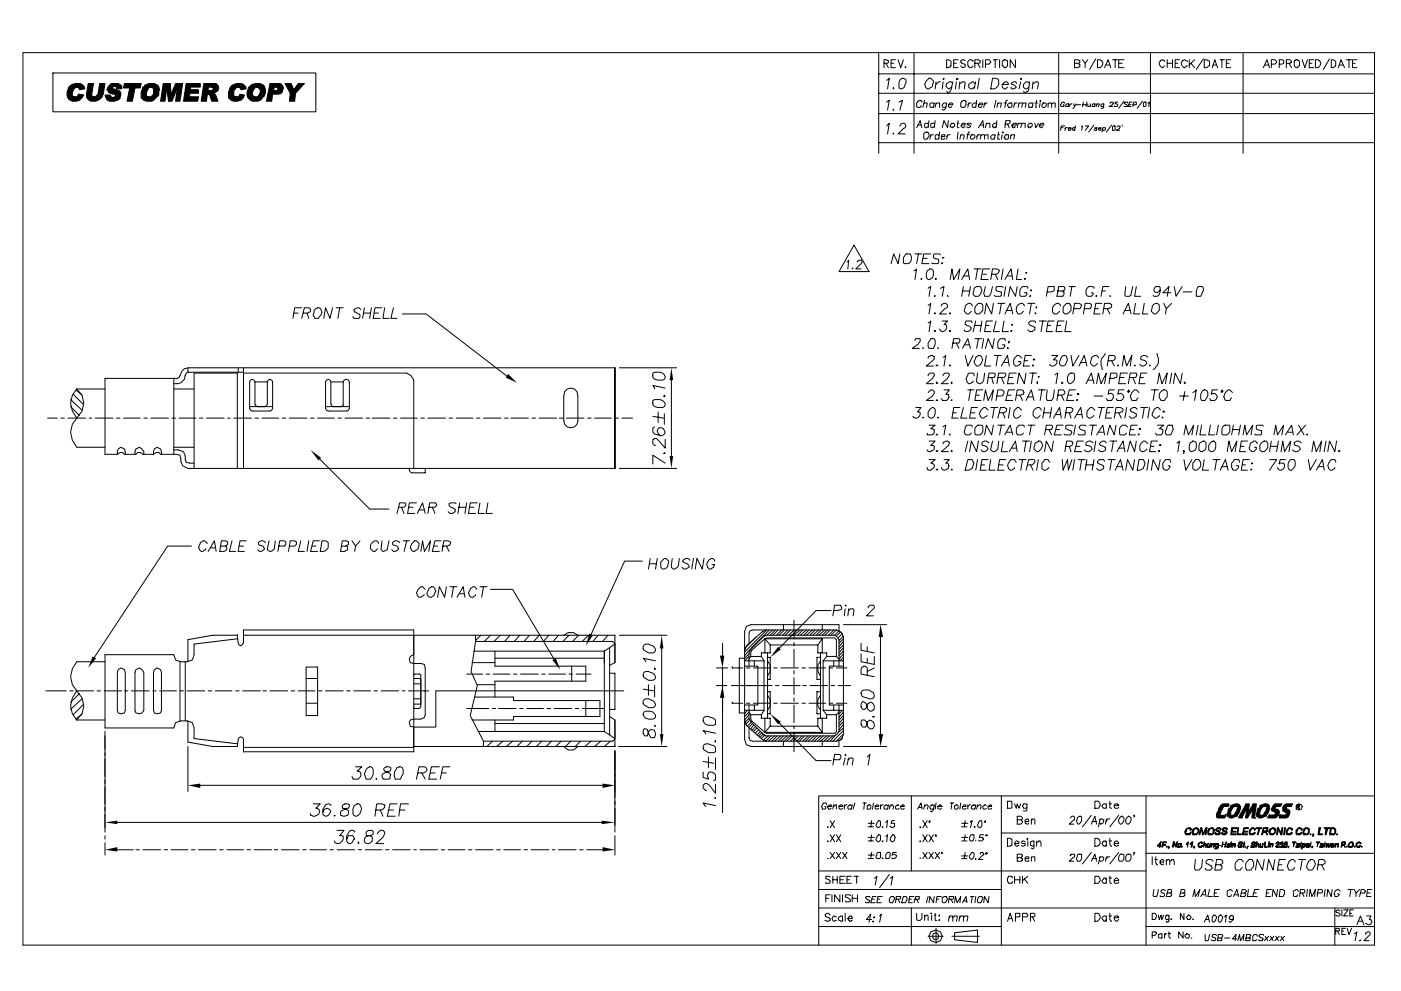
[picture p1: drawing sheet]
<svg xmlns="http://www.w3.org/2000/svg" width="420mm" height="297mm" viewBox="0 0 420 297" stroke-linecap="round" stroke-linejoin="round" font-family="sans-serif">
<g fill="none" stroke="#000" stroke-width=".3">
<path d="M6.9 15.8h405.3v267.5h-405.3zM263.5 16.1v29.8M265.1 19h1.1l.2-.3v-.5l-.5-.3h-.8v2.4M265.6 19l.8 1.3M267.2 19h.8M268.6 17.9h-1.4v2.4h1.4M269.3 17.9l.8 2.4 .8-2.4M274.1 16.1v29.8M283.9 17.9h.5l.8 .5v1.4l-.8 .5h-.5zM286 19h.8M287.3 17.9h-1.3v2.4h1.3M289.5 18.2l-.6-.3-.8 .3v.5h.3v.3l1.1 .2v.8l-.8 .3-.6-.5"/>
<path d="M291.8 18.4v-.2l-.5-.3h-.5l-.6 .5v1.4h.3l.3 .5h.5l.5-.5M292.4 19h1.3l.3-.3v-.5l-.6-.3h-1v2.4M293.2 19l.8 1.3M294.7 17.9v2.4M295.5 19.2h1.1l.5-.8-.5-.5h-1.1v2.4M297.9 17.9h1.3M298.4 17.9v2.4M299.8 17.9v2.4M300.6 18.4l.5-.2v-.3l1.1 .3v1.6l-.6 .5h-.5v-.3l-.5-.2zM304.5 17.9v2.4l-1.6-2.4v2.4M317.5 16.1v29.8M322.3 19h1.3l.2-.3v-.5l-.5-.3h-1v2.4h1l.5-.3v-.8l-.5-.2"/>
<path d="M324.6 17.9l.8 1.1 .8-1.1M325.4 19v1.3M328.6 17.6l-1.8 3.2M329.1 17.9h.8l.6 .3 .2 .5a1.38 1.38 0 0 1-1.6 1.6zM331.8 19.5h1M333.6 17.9h1.6M334.4 17.9v2.4M335.5 19h1M337.1 17.9h-1.6v2.4h1.6M345 16.1v29.8M349.2 18.4v-.2l-.7-.3-.6 .3-.2 .5a1.42 1.42 0 0 0 1 1.6l.5-.5M350 19h1.6"/>
<path d="M350 17.9v2.4M351.6 17.9v2.4M352.4 19h.8M353.7 17.9h-1.3v2.4h1.3M356.1 18.4l-1-.5-.6 .3-.2 .5a1.42 1.42 0 0 0 1 1.6l.8-.5M356.7 17.9v2.4M357.2 19l1 1.3M358.2 17.9l-1.5 1.6M360.9 17.6l-2.1 3.2M361.2 17.9h.7l.8 .5v1.4l-.8 .5h-.7zM363.8 19.5h1.1M365.9 17.9h1.3"/>
<path d="M366.4 17.9v2.4M367.8 19h.8M369.1 17.9h-1.3v2.4h1.3M372.8 16.1v29.8M379.4 19.5h1.1M381.3 19.2h1l.6-.8-.6-.5h-1v2.4M383.6 19.2h.8l.6-.2v-.8l-.6-.3h-.8v2.4M385.8 19h1.3l.2-.6-.5-.5h-1v2.4M386.6 19l.7 1.3M388.1 18.2l1.1-.3v.3l.5 .2v1.4h-.2l-.3 .5h-.5l-.6-.5zM390.5 17.9l.8 2.4 .8-2.4M392.6 19h.8"/>
<path d="M394 17.9h-1.4v2.4h1.4M394.5 17.9h.8l.5 .3 .3 .5a1.38 1.38 0 0 1-1.6 1.6zM398.7 17.6l-1.8 3.2M399.3 17.9h.5l.8 .5v1.4l-.8 .5h-.5zM401.6 19.5h1.1M403.8 17.9h1.5M404.5 17.9v2.4M405.6 19h.8M406.9 17.9h-1.3v2.4h1.3M15.9 21.9h78.8v11.6h-78.8zM263.5 34h148.7M263.5 28h148.7"/>
<path d="M263.5 22.1h148.7M265.9 30.6l.8-.5-.5 2.9M265.9 24l.8-.5-.5 3.1M265.9 37.7l.8-.7-.5 3.1M267.8 26.4h.2v.2zM268 32.7l-.2 .3h.2M268 39.9l-.2 .2h.2M269.6 30.6l1.1-.5-.8 2.9M269.9 24a1.07 1.07 0 0 1 1.8 0v.8l-.5 1.3a1.02 1.02 0 0 1-1.6 .3v-1.6zM269.9 37.7l.2-.5 .6-.2h.5l.5 .7-.2 .6-2.2 1.8h2.2M271.5 20v.3l.2-.3M274.9 38.3l1.1-2.1 .5 2.1"/>
<path d="M275.2 37.5h1M276.5 30.6l-.3-.5h-.5l-.5 .2-.3 .6v1l.3 .3h.8l.2-.5M277 31.1l.3-.2h.8l-.3 1.3M277.3 30.1l-.5 2.1M277.8 24.3l.8-.8h.5l.8 .8-.2 1.5-1.1 .8a1.32 1.32 0 0 1-1.3-1.3zM278.3 37.2v-.2h-.8l-.2 .2v.8l.2 .3 .8-.3M278.6 36.2l-.3 2.1M280.2 31.1l-.3-.2h-.8l-.2 .2v.8l.2 .3h.6l.2-.3M280.2 37.2v-.2h-.8l-.3 .2v.8l.3 .3 .8-.3M280.2 30.9l-.3 1.3M280.5 36.2l-.3 2.1M280.7 31.1l.3-.2h.8v1.3"/>
<path d="M280.7 24.5l-.2 2.1M280.7 30.9l-.2 1.3M281.8 39.6l-.3 2.1M282 24.5h-.5l-.8 .8M282.8 24.5l-.2 2.1M283.1 23.5v.2h-.3zM283.9 30.9l-.3 1.6-.5 .5-.5-.3M283.9 31.1l-.3-.2h-.5l-.5 .5v.5l.2 .3h.6l.2-.3M284.4 31.4h1.4l-.3-.5h-.5l-.6 .5v.5l.3 .3h.5l.3-.3M284.4 36.2l-.2 2.1-1.1-2.1-.5 2.1M285 37.5l.5-.5h.5l.3 .2v.5l-.5 .3v.3l-.8-.3zM285.8 24.5l-.8 2.9-.3 .3h-.5l-.3-.3"/>
<path d="M285.8 25l-.6-.5h-.5l-.8 .5-.3 .8 .8 .8 1.1-.5M286.8 24.5l-.3 2.1M287.1 23.5l.2 .2h-.5zM287.1 37h.5M287.3 36.2l-.2 1.8 .5 .3M287.3 39.6l-.2 2.1M287.9 25l.8-.5h.5l.3 .3-.3 1.8M287.9 24.5l-.3 2.1M288.4 30.3l.5-.2h.6v.2h.2v1.1l-.5 .8h-.8l-.3-.3v-1zM288.4 37.5h1.1v-.5h-.8l-.6 .7 .6 .6 .8-.3M290.5 30.9l-.3 1.3M290.8 39.6h-.3l-.3 .5-.2 1.6"/>
<path d="M291.3 30.9a.84 .84 0 0 0-1.1 .5M291.3 37.2l-.3-.2h-.8l-.2 .2h.2v.3h.6l.2 .5-.5 .3-.5-.3M292.4 25l-.8-.5-1.1 .8v.8l.5 .5h.6l.8-.5M292.6 24.5l-.5 2.1M292.9 31.1l-.3-.2h-.5l-.5 .5v.5l.2 .3h.6l.2-.3M292.9 30.1l-.3 2.1M293.4 31.4h1.3l-.2-.5h-.5l-.6 .5v.5l.3 .3h.5l.3-.3M293.4 38.3l1.3-2.1 .3 2.1M293.7 23.5l-.5 3.1M294 37.5h1M295.3 30.9l-.3 1.3M295.8 37.2l.3-.2h.8v1.3"/>
<path d="M295.8 37l-.3 1.3M296.1 30.9h-.6l-.2 .5M297.7 23.5h1l.5 .2 .3 .3v1.3a1.97 1.97 0 0 1-2.4 1.3zM298.7 30.1l-.5 2.1M299 37.2l-.3-.2h-.5l-.5 .5v.5h.2v.3h.5v-.3h.3M299 36.2l-.3 2.1M299.2 31.1l.3-.2h.8l-.3 1.3M299.2 30.9l-.2 1.3M299.5 39.6l-.3 2.1h.6M300.6 25.3h1.8l-.5-.8h-.5l-.8 .8v.8l.5 .5h.5l.6-.5M300.6 39.6h.2v.3zM301.1 30.9h.8"/>
<path d="M301.4 37.2h1l.5-.5v-.5h-1.3l-.2 2.1M302.2 30.1l-.6 .2-.2 1.9M302.2 31.4l.5-.5h.8v1l-.3 .3h-.8zM302.2 37.2l.5 1.1M303.5 37.5h1.3v-.5h-.8l-.5 .5v.5h.2v.3h.6v-.3h.2M304.3 30.9l-.3 1.3M304.8 25v-.2a1.02 1.02 0 0 0-1.6 .2l1.6 1.1a1.02 1.02 0 0 1-1.6 .3v-.3M305.1 30.9h-.6l-.2 .5M305.3 37.2l.3-.2h.8l-.3 1.3M305.3 37l-.2 1.3M305.6 31.1l.3-.2h.8l-.3 1.3M305.6 30.9l-.3 1.3"/>
<path d="M306.1 23.5l.3 .2h-.3zM306.1 24.5l-.5 2.1M306.4 37.2l.3-.2h.7v1.3M306.7 31.1l.2-.2h.8l-.3 1.3M308.2 37.5l.6-.5h.5l.3 .2v.5l-.6 .3v.3h-.5v-.3h-.3zM308.8 24.5l-.3 2.4-.3 .5-.5 .3h-.5l-.3-.3M308.8 25l-.6-.5h-.5l-.8 .8v.8l.5 .5h.6l.5-.5M309.6 31.1v-.2h-.8l-.3 .2v1.1h.8l.3-.3M309.8 25l.8-.5h.5l.3 .3-.3 1.8M309.8 24.5l-.2 2.1M309.8 30.9l-.2 1.3M310.4 37l.2 1.3 .8-1.3"/>
<path d="M310.4 30.9h.7M310.9 30.1l-.3 1.8v.3h.3M311.7 37.5h1.3v-.5h-.8l-.5 .5v.5l.5 .3 .5-.3M311.9 30.1l.3 .2h-.3zM311.9 30.9l-.2 1.3M312.7 30.9h.8l.3 .2v.6l-.5 .5h-.6l-.2-.3zM314.3 31.1l1.1-.2v1.3M314.3 30.9v1.3M315.4 31.1l1-.2v1.3M318.3 38.3h.5M319.4 30.9h-.3v-.3h-.5l-.6 1.1 .3 .2h.8v-.5h-.3M319.4 37.7h-1.1l-.3 1.4"/>
<path d="M319.4 38.5l.2-.2-.2 .8M319.6 38.3h.5M320.4 31.1h-.5l-.3 .3v.5h.8v-.8v.3M320.4 38.5h.8v-.2h-.8v.8h.5l.3-.3M320.9 31.1l-.2 .8M321.5 31.1l-.6 .3M322 31.1l.3 .8 .5-.8M322.3 31.9l-.3 .6h-.3M322.5 38.3h-.8l-.2 .5h.2v.3h.6v-.3M322.5 37.7l-.2 1.4M322.8 31.4h1.3M324.4 38l.2-.3-.2 1.4"/>
<path d="M324.6 31.4h1.1M324.9 30.6l-.3 1.3M325.4 37.7h1.1l-1.1 1.4M326 30.6l-.3 1.3M326.2 31.1v.8h.6l.2-.2M327 31.1v.8M328.1 37.5l-1.6 2.1M328.3 31.1h-.5l-.2 .3v.5h.7v-.8v.3M328.9 31.4l.2-.3h.6l-.3 .8M328.9 31.1v.8M329.1 38.3h-.8v.2h.6v.6h-.6l-.2-.3M329.4 38.5h.8v-.2h-.5l-.3 .2 .3 .6 .5-.3"/>
<path d="M330.7 38.8v.3h.6l.2-.3v-.5h-.8l-.2 1.3M331 31.1v1.1l-.3 .3h-.5M331 31.4v-.3h-.5l-.3 .3v.5h.8M331.3 20.3l1-2.4 .8 2.4M332.8 30.9h.3v-.3h.5l.3 .3-.3 .5-1 .5h1M333.4 37.5l-1.6 2.1M333.6 38l.3-.3h.5v1.1l-.2 .3h-.6zM335 38l.2-.3h.6l.2 .3-.2 .5-1.1 .6h1.1M335.2 30.6h-.8v.5h.6l.2 .6-.2 .2h-.8v-.2M336.5 37.5v.2M337.1 30.3l-1.6 2.2M338.1 30.9v-.3h-.8v.3h-.2l.8 .5 .2 .5h-1"/>
<path d="M338.4 31.4h.8M339.5 30.6h-.8l-.3 1.3h.8M339.7 31.4h1.1v-.8h-.8l-.3 1.3M342.6 30.3l-1.6 2.2M342.9 30.9l.3-.3h.5v1.1l-.3 .2h-.5zM344.2 30.9l.6-.3-.3 1.3M363.5 20.3l.8-2.4 .8 2.4M378.9 20.3l1-2.4 .8 2.4M401.4 20.3l.8-2.4 1 2.4M263.5 42.8h148.7M277 40.1l.5-.5h.8l.3 .5v.8l-.5 .8h-.8l-.3-.2zM279.1 40.4l-.2 1.3"/>
<path d="M279.9 40.4h-.5l-.3 .5M281.5 40.7v-.3h-.8l-.2 .3v1h.8l.2-.2M282.3 40.9h1.1v-.5h-.8l-.3 .3v1h.8l.3-.2M284.2 40.4l-.3 1.3M285 40.4a.84 .84 0 0 0-1.1 .5M288.1 40.7l.3-.3h.5l.3 .3-.3 1M288.1 40.4l-.2 1.3M290 40.4h.8M291.3 40.4h.8l.3 .3v.5l-.6 .5h-.5l-.3-.2zM293.2 40.4l-.3 1.3M294 40.4h-.6l-.5 .5M294.2 40.7l.3-.3h.8v1.3"/>
<path d="M294.2 40.4l-.2 1.3M295.3 40.7l1-.3v1.3M298.4 40.7l-.2-.3h-.5l-.6 .5v.6l.3 .2h.5l.3-.2M298.4 40.4l-.2 1.3M299.2 40.4h.6M300.6 40.4l-.3 1.3M301.4 40.7l.2-.3h.8v1.1l-.2 .2h-.8l-.3-.5zM303.2 40.7l.3-.3h.8l-.3 1.3M303.2 40.4l-.3 1.3M254 78.5h.3l.2-.5-.2 2.6M256.1 73.5l4.5 7.9h-9zM257.2 78.5v-.3l.5-.2h.5l.3 .2v.6l-1.9 1.8h1.6"/>
<path d="M269.9 76.1l-.6 2.9-1.3-2.9-.8 2.9M271.5 76.4l.2-.3h1.3a2.35 2.35 0 0 1-.5 2.9h-1.3l-.3-.2v-1.6zM274.4 76.1h2.1M275.4 76.1l-.5 2.9M276.8 77.4h1.3M279.1 76.1h-2.1l-.5 2.9h2.1M282 76.4l-.2-.3h-1.6l-.3 .3v.8l.3 .2 1.3 .3v1.1l-.2 .2h-1.6l-.3-.2M282.3 79l.3-.2v.2zM282.6 77.2h.5l-.3 .2zM88.1 93.8h1.3M90.5 92.3h-2.1l-.6 3.1M91 93.8h1.3l.8-.5v-.5l-.5-.5h-1.3l-.8 3.1"/>
<path d="M92.1 93.8l.5 1.6M94.2 93l1-.7a1.32 1.32 0 0 1 1.4 1.3l-.3 .8-.8 1h-1l-.6-.8zM99.7 92.3l-.7 3.1-1.4-3.1-.5 3.1M100.8 92.3h2.1M101.9 92.3l-.6 3.1M108.2 92.8l-.5-.5h-.5l-1.1 .5 .3 .8 1.5 .8-.2 1h-1.6l-.3-.5M109 93.8h2.1M109.3 92.3l-.6 3.1M111.4 92.3l-.5 3.1M112.2 93.8h1.3M114.6 92.3h-2.2l-.5 3.1h2.1M115.4 92.3l-.6 3.1h1.9"/>
<path d="M118 92.3l-.8 3.1h1.9M120.6 94.1h7.2l24.1 18.5M255.6 80.3v.3l.3-.3M274.1 81.1l.8-.5-.5 3.2M276.2 83.5v.3l.3-.3M278.1 81.1l.8-.5h.5l.5 .5v1.4a1.82 1.82 0 0 1-1.6 1.3l-.5-.5v-1.4zM278.3 96.7l.8-.5-.5 3.2M278.3 86.4l.8-.5-.5 2.9M278.3 91.5l.8-.6-.5 3.2M280.2 99.1h.3v.3zM280.2 93.8h.3v.3zM280.5 88.5l-.3 .3h.3"/>
<path d="M280.5 83.5h.2v.3zM282 86.4l1.1-.5-.5 2.9M282.3 91.7a1.02 1.02 0 0 1 1.3-.8l.6 .6v.5l-2.4 2.1h2.1M282.6 96.2h1.6l-1.1 1.1h.5l.3 .2a1.44 1.44 0 0 1-1.3 1.9l-.6-.3-.2-.5M284.2 88.5v.3h.2M284.7 99.1h.3v.3zM284.7 93.8h.3v.3zM285 83.8l.5-3.2 .5 3.2 1.9-3.2-.6 3.2M288.4 83.8l1.8-3.2 .6 3.2M288.7 87.2h2.1M288.9 85.9l-.5 2.9M288.9 82.7h1.6"/>
<path d="M291 85.9l-.5 2.9M291.6 96.7l-.3-.5h-1.6l-.2 .5v.6l1.3 .5 .5 .5a1.36 1.36 0 0 1-2.1 .8v-.2M291.6 91.7l-.6-.8a1.36 1.36 0 0 0-1.5 1.4l-.3 1 .8 .8h.5l.8-.8M292.1 80.6h2.1M292.4 86.2a1.72 1.72 0 0 1 1.8 0 1.65 1.65 0 0 1-.2 2.1l-.6 .5h-1l-.6-.5 .3-1.9zM292.4 97.5h1.8M292.6 96.2l-.8 3.2M293.2 80.6l-.6 3.2M293.4 90.9h.8l.5 .6v1.5l-1 1.1h-.8l-.5-.5v-1.3zM294.5 96.2l-.5 3.2M294.7 82.2h1.1M295.5 85.9l-.5 2.1 .3 .8h1.3l.3-.3 .8-2.6"/>
<path d="M295.5 97.5h1.1M296.9 80.6h-2.2l-.5 3.2h2.1M297.4 82.2h1.3l.8-.5 .3-.6-.8-.5h-1.3l-.6 3.2M297.7 96.2h-1.9l-.5 3.2h1.8M297.9 90.9l-.5 3.2-1.6-3.2-.5 3.2M298.4 82.2l.8 1.6M298.7 96.2l-.8 3.2h1.9M299.2 90.9h2.2M300.3 90.9l-.5 3.2M300.8 86.2l-.2-.3h-1.6l-.3 .3v.8l.3 .2 1.3 .3v1l-.3 .3h-1.6l-.2-.3M300.8 80.6l-.5 3.2M301.1 96.2l-.5 3.2h1.8"/>
<path d="M301.4 83.8l1.8-3.2 .5 3.2M301.4 94.1l1.5-3.2 .8 3.2M301.6 85.9l-.5 2.9M301.9 93h1.6M302.2 82.7h1.3M303.2 99.1h.3l-.3 .3zM303.5 97.3h.2l-.2 .2zM305.1 85.9l-.6 2.9-1.6-2.9-.5 2.9M305.3 80.6l-.5 3.2h1.6M307.2 83.5h.2v.3zM307.2 91.7l-.5-.8a1.83 1.83 0 0 0-1.8 1.1 1.83 1.83 0 0 0 .4 2.1h.8l.8-.8M307.7 81.7h.3l-.3 .2z"/>
<path d="M308.2 86.4l-.2-.5h-1.3l-.6 .5-.2 .6v1.5l.2 .3h1.3l.6-.5v-.5h-.8M308.2 90.9h2.2M308.8 88.8l.2-.3v.3zM309 87h.3v.2zM309.3 90.9l-.5 3.2M310.4 93.8h.2v.3zM310.6 96.7l-.2-.5h-1.4l-.5 .8 .5 .5 1.4 .6v.8l-.8 .5h-.8l-.6-.5M310.6 92.3l.3-.3v.3zM311.7 96.2h2.1M312.7 96.2l-.5 3.2M314.1 87.5h1.3l.5-.3 .3-.2v-1.1h-1.9l-.5 2.9M314.1 97.5h1"/>
<path d="M316.2 96.2h-1.9l-.5 3.2h1.8M317 97.5h1M317.2 87.2h1.9l.3-1-.3-.3h-1.6l-.5 2.9h1.8l.3-.5v-.8l-.5-.3M318 91.7l-.5-.8a1.8 1.8 0 0 0-1.9 1.4v1.3l.6 .5h.8l.8-.8M319.1 96.2h-1.9l-.5 3.2h1.9M319.1 91.7l.8-.8h.8l.5 .8v1.3l-1.3 1.1h-.5l-.6-.5v-1.3zM319.9 96.2l-.5 3.2h1.8M320.7 85.9h1.8M321.5 85.9l-.6 2.9M322 92.5h1.8l.6-1-.8-.6h-1.3l-.6 3.2M325.2 92.5h1.8l.3-.5v-.8l-.5-.3h-1.4l-.5 3.2M328.1 86.4l-.3-.5h-1.3l-.5 .5-.3 .6v1.3l.5 .5h1.1l.5-.5v-.5h-.5"/>
<path d="M328.3 92.5h1.1M328.9 88.5l-.3 .3h.3M330.5 90.9h-1.9l-.5 3.2h1.8M330.5 87.2h1M331 92.5h1.6l.5-.2 .3-.3v-.8l-.6-.3h-1.5l-.6 3.2M332.1 92.5l.7 1.6M332.6 85.9h-1.9l-.5 2.9M332.8 88.5v.3h.3M336.8 94.1l1.6-3.2 .8 3.2M337.3 93h1.6M337.6 85.9l-.3 2.1v.5l.3 .3h1.1l.5-.3 .5-2.6M340.5 90.9l-.5 3.2h1.8"/>
<path d="M340.8 85.9l-.5 2.9h1.8M343.2 90.9l-.6 3.2h1.6M345.5 91.7l1.1-.8h.5l.6 .6v1.5l-1.1 1.1h-.5l-.8-.8zM347.9 87l-1 .8-.6-.3a1.02 1.02 0 0 1 .3-1.6h1.1a2.28 2.28 0 0 1-.6 2.9h-1l-.3-.3M349 90.9l.8 1.6 1.6-1.6M349.8 92.5l-.3 1.6M351.1 87.8h-2.4l1.9-1.9-.6 2.9M352.2 85.9l.5 2.9 1.8-2.9M354.8 87.5h2.7M359.3 85.9h1.3l.3 .5v.8l-.8 1.6h-1.3v-1.6zM21.2 119.8l3.4 3.1M22 118.2l2.9 2.9"/>
<path d="M22.8 116.9l1.8 1.5M23 116.6a5.6 5.6 0 0 1 0 8.7M23 116.6a6.1 6.1 0 0 0 0 8.7M23 116.6h8.5M52.1 116.6h6.1M52.1 113.4v22.8M55.6 112.4a2.69 2.69 0 0 1-3.5 2.6M56.4 110.2v1.4h16.6v-1.4M56.6 111.6l-.8 .2-.2 .8M71.4 110.2v1.4M76.5 114.5l-.3-.6-.5-.2-.6 .2-.2 .6v7.9l.2 .5 .6 .3h5.3l.5-.3 .3-.5v-7.9l-.3-.6-.5-.2-.6 .2-.2 .6M80.2 114.5h-3.7v6.6l.2 .5 .6 .3"/>
<path d="M80.2 114.5v6.6l-.3 .5-.5 .3M99.2 114.5h3.7M102.9 114.5v7.1l-.8 .3M102.9 114.5l.3-.6 .8-.2 .5 .2 .3 .6v7.9l-.3 .5-.5 .3h-5.6l-.5-.3-.3-.5v-7.9l.3-.6 .5-.2 .6 .2 .2 .6v6.6l.3 .5 .5 .3M169.3 117.4a2.15 2.15 0 0 1 3.7 0l.3 1.3v7.4a2.12 2.12 0 0 1-2.1 2.1 2.12 2.12 0 0 1-2.1-2.1v-7.4zM184.4 110.2h-127.8l-1.3 .3-.8 .8-.8 1.9-.5 .2h-21.7v22.8h3.7M185.7 110.2h17.2M195.8 111.8a2.82 2.82 0 0 1 3.4 .6l.3 .5-.3 .8a3.1 3.1 0 0 1-3.4-.5zM199.2 118.4l.3 .3-.3 .3-.2-.3M199.5 116.3l-3.7-.8 .5 1.1M201.3 113.9v22.8M274.4 102l.2-.5h1.4v.8l-.6 .8-1.8 1.3h2.1"/>
<path d="M276.8 104.2v.2h.2M278.3 117.7l.8-.8h.6l.5 .5v.5l-.5 .8-1.9 1.3h2.1M278.3 112.6l.6-.8h1l.3 .3v.5l-.5 .8-1.9 1.6h2.1M278.3 107.3v-.2l.8-.6 1.1 .3v.8l-2.4 2.1h2.1M279.1 101.5h1.1a2.82 2.82 0 0 1-.3 2.9h-1.3l-.3-.5v-1.1zM281 119.8l-.3 .2h.6M281 114.5l-.3 .2 .3 .3 .3-.3M281 109.4h-.3l.3 .3 .3-.3M281.3 104.2v.2h.2M282.8 112.6l.6-.8h1l.3 .3v.5l-.5 .8-1.9 1.6h2.1M282.8 107.1l.8-.6-.5 3.2M283.1 116.9h1.6l-1.1 1.3h.8l.3 .8-.8 1h-1.3l-.3-.5"/>
<path d="M284.7 109.4h.3v.3zM285.5 119.8l-.3 .2h.3M285.5 114.5l-.3 .2 .3 .3v-.3M285.8 102.8h1.8l.3-1-.3-.3h-1.6l-.5 2.9M286.8 102.8l.8 1.6M288.7 104.4l1.5-2.9 .8 2.9M289.2 103.4h1.6M289.5 106.5l.7 3.2 1.6-3.2M290.2 116.9h1.9M291 116.9l-.5 3.1M292.1 112.6v-.5l-.3-.3h-1l-.6 .3v.5l-.5 1.1a1.32 1.32 0 0 0 1.3 1.3l.8-.5v-.3M292.4 101.5h2.1"/>
<path d="M292.6 107.1l.8-.6a1.32 1.32 0 0 1 1.3 1.4l-.5 1.3-.8 .5a1.32 1.32 0 0 1-1.3-1.3zM292.6 118.4h1.1M293.2 111.8l-.3 2.7a1.15 1.15 0 0 0 1.2 .5 1.15 1.15 0 0 0 .9-1.1l.3-2.1M293.4 101.5l-.5 2.9M294.7 116.9h-1.8l-.5 3.1h1.8M295 101.5l-.5 2.9M295.8 106.5l-.5 3.2h1.8M296.3 113.2h1.9l.2-1.1-.2-.3h-1.6l-.5 3.2M297.4 113.2l.5 1.8M298.2 101.5l-.5 2.9-1.4-2.9-.8 2.9M298.2 106.5h2.1M299 118.7h1.3l.5-.3 .3-1-.5-.5h-1.4l-.5 3.1"/>
<path d="M299.2 113.2h1.9l.5-.6v-.5l-.2-.3h-1.9l-.5 3.2M299.2 106.5l-.5 3.2M300.3 109.7l1.9-3.2 .5 3.2M300.3 113.2l.8 1.8M301.1 108.7h1.3M301.6 102l-.2-.5h-1.4l-.5 .5-.3 .6v1.6l.3 .2h1.3l.6-1h-.8M302.2 104.2l.2 .2h-.2zM302.2 118.4h1M302.4 102.6l.3-.3-.3 .5zM302.4 113.2h1.3M304.3 116.9h-1.9l-.8 3.1h2.1M304.8 118.4h1.3l.8-.2 .3-.5-.3-.6-.5-.2h-1.3l-.6 3.1"/>
<path d="M304.8 111.8h-2.1l-.5 3.2h1.8M305.9 118.4l.8 1.6M306.4 107.3l-.8-.8h-.5l-.8 .8-.3 .6v1.3l.5 .5a1.36 1.36 0 0 0 1.6-1.3h-.8M307.2 108.1h1M307.7 111.8l-.5 3.2-1.6-3.2-.5 3.2M308.2 119h1.6M308.8 111.8h2.1M309.3 106.5h-1.9l-.5 3.2h1.9M309.6 109.4h.2v.3zM309.8 111.8l-.5 3.2M310.1 107.6l.3 .3h-.6zM310.9 114.7l.2-.2v.5z"/>
<path d="M311.4 112.9h.3l-.3 .3zM311.4 116.9h2.1M312.5 116.9l-.6 3.1M314.1 116.9l-.3 2.3 .3 .8h1.3l.5-.8 .3-2.3M315.4 106.5h1.8l-1.3 1.4h.8l.3 .2a1.34 1.34 0 0 1-.6 1.4 1.34 1.34 0 0 1-1.5-.1v-.2M316.4 112.4l.8-.6-.5 3.2M317.2 118.4h1.4l.8-.5v-.5l-.6-.5h-1.3l-.5 3.1M318.3 118.4l.8 1.6M318.6 114.5l-.3 .2 .3 .3 .2-.3M318.6 106.8l.8-.3a1.36 1.36 0 0 1 .5 1.9l-.3 .8a1.07 1.07 0 0 1-1.8 0v-.8zM320.4 112.4l.5-.6h1.1l.3 .6v1.3a1.82 1.82 0 0 1-1.6 1.3 1.99 1.99 0 0 1-.3-2.6zM320.4 118.4h1.1"/>
<path d="M321.2 106.5l.5 3.2 1.9-3.2M322.5 116.9h-1.8l-.8 3.1h2.1M323.1 118.2l.2-.3 .3 .3zM323.6 109.7l1.6-3.2 .8 3.2M324.1 108.7h1.6M325.7 115l1.6-3.2 .8 3.2M326.2 113.9h1.6M328.1 118.7h2.6M328.9 115l.5-3.2 .8 3.2 1.6-3.2-.5 3.2M329.4 107.3l-.5-.8a1.36 1.36 0 0 0-1.6 1.4l-.3 1 .8 .8h.5l.8-.8M331.5 106l-.5 .8a3.2 3.2 0 0 0-.3 4M332.3 108.1h1.3l.6-.2 .2-.3v-.8l-.5-.3h-1.3l-.5 3.2"/>
<path d="M332.8 113.4h1.4l.5-.2 .3-.3v-.8l-.3-.3h-1.6l-.5 3.2M333.4 108.1l.8 1.6M334.2 116.9h-1.6l-.3 1.3 1.1-.3 .5 .5v.8l-.5 .8h-1.3l-.3-.5M335.2 109.4v.3l.3-.3M335.8 113.2h1.3M336.5 109.7l.6-3.2 .8 3.2 1.6-3.2-.6 3.2M337.1 116.9h-1.6l-.3 1.3 1.1-.3 .8 1.1-.3 .5-.5 .5h-1.3l-.3-.5M338.1 111.8h-2.1l-.5 3.2h2.1M338.4 116.9l.3 .2-.3 .6-.3-.3zM338.7 113.2h1.8l.5-.8-.2-.6h-1.9l-.5 3.2M339.7 113.2l.8 1.8M340.3 109.4v.3l.2-.3"/>
<path d="M341.6 117.7l-.8-.8h-.5l-.8 .8-.6 1.3 .6 1h1.3l.5-.8M341.8 113.2h1.1M344 111.8h-1.9l-.5 3.2h1.8M344.2 107.1a1.13 1.13 0 0 0-1.2-.6 1.13 1.13 0 0 0-.9 1.1l1.3 .5 .6 .8-1.1 .8h-.5l-.6-.5M344.8 109.4v.3l.2-.3M345.3 116.9h2.1M346.3 116.9l-.5 3.1M346.9 106a3.3 3.3 0 0 1-1.1 4.8M347.1 115l.6-3.2 .8 3.2 1.5-3.2-.5 3.2M348.5 117.1l1-.2 .5 .5v1.6l-.8 1h-1l-.5-.8v-1zM351.4 111.8l-.6 3.2M353.7 118.7h2.7"/>
<path d="M354.5 111.8l-.5 3.2-1.6-3.2-.5 3.2M355.3 114.5l-.2 .2 .2 .3 .3-.3M355.3 117.4l-.5 2.6M357.7 117.7l1.1-.8-.6 3.1M360.6 117.1l.8-.2 .5 .2 .3 .6v1l-.8 1.3h-1l-.3-.5v-1.3zM365.1 116.9h-1.6l-.2 1.3 1-.3 .8 1.1-.2 .5-.6 .5h-1.3l-.3-.5M366.4 116.9l.3 .2-.3 .6-.2-.3zM369.6 117.7l-.8-.8h-.5l-.8 .8-.5 1.3 .5 1h1.3l.6-.8M14.3 125.3h2.9M18.3 125.3h1M20.4 125.3h5.3M21.2 121.9l2.6 2.6"/>
<path d="M23 125.3a6.1 6.1 0 0 0 0 8.8h8.5M26.7 125.3h.8M28.6 125.3h5.3M34.9 125.3h1.1M35.2 136.2l.3-1.6 .7-.5 1.1 .5 .3 1.6M35.2 136.2l.8-.6h.8l.5 .6h3.4l.6-.6h.8l.8 .6h3.1M37 125.3h5.1M40.5 136.2l.2-1.6 1.1-.5 .8 .5 .5 .8v.8M43.1 125.3h1.1M45.2 125.3h5.3M48.4 136.2l-.2-1.6-1.1-.5-.8 .5-.3 1.6 .8-.6h.8l.6 .6h3.9M51.6 125.3h1.1"/>
<path d="M52.1 134.8h1.3l1.6 .6 .6 1.3 .2 1.9 2.4 .2M52.1 136.2l1.9 .2 .2 1.9 .6 1.3 1.6 .8h128M52.1 134.1h6.1M53.7 125.3h5M59.8 125.3h1.1M61.9 125.3h5.3M68.3 125.3h.8M70.1 125.3h5.3M74.9 121.9h6.9M76.5 125.3h1M78.6 125.3h5M84.7 125.3h1"/>
<path d="M86.8 125.3h5.3M93.1 125.3h1.1M95.2 125.3h5.1M95.8 137.5l15.1 15.1h5.8M97.6 121.9h7.2M101.3 125.3h1.1M103.5 125.3h5.2M109.8 125.3h1.1M111.7 125.3h5.2M118 125.3h1.1M120.1 125.3h5M126.2 125.3h1.1"/>
<path d="M128.3 125.3h5.3M134.7 125.3h1M136.8 125.3h5M142.9 125.3h1M145 125.3h5.3M151.3 125.3h1.1M153.2 125.3h5.3M159.5 125.3h1.1M161.7 125.3h5.3M167.7 125.3h1.1M169.9 125.3h5.3M176.2 125.3h1.1"/>
<path d="M178.3 125.3h5.1M184.4 125.3h1.1M186.5 125.3h3.2M195.8 120a2.82 2.82 0 0 1 3.4 .6l.3 .5-.3 .8a3.1 3.1 0 0 1-3.4-.5zM195.8 124.8l3.2 .5M196.3 128l-.5 .2v1.4l.5 .5 1.9 .5 .8-.2 .5-.8-.5-1.1-.6-.3h-.8l-.5 .8 .5 1.4 .6 .2M197.4 123.5v3.1M199.2 135.6l.3 .3h-.5M199.2 124v3.2M199.5 138.8l-3.7-2.4v2.7M199.5 131.7v2.6l-2.7-2.9-1 .3v1.3l.8 .5M274.6 122.1h1.6l-1 1.4h.5a1.14 1.14 0 0 1-.1 1.4 1.14 1.14 0 0 1-1.5 .2h-.3v-.3"/>
<path d="M276.8 125.1v.2l.2-.2M278.6 132.2h1.9l-1.4 1.3h.8l.3 .3v.8l-1.1 .8-1-.3v-.3M278.6 127.4h1.9l-1.4 1.1 1.1 .3v.8l-.3 .5-.5 .3h-1.3v-.6M278.6 137.8h1.9l-1.4 1h.6l.5 .5v.6a2.13 2.13 0 0 1-1.6 1l-.5-.2v-.6M278.9 122.7l.8-.6 .8 .6v1.3l-.3 .8a1.07 1.07 0 0 1-1.9 0v-1.3zM281 135.1h-.3l.3 .3 .3-.3M281 130.1l-.3 .3h.6M281.3 125.1v.2l.2-.2M282.8 133l.3-.5 .5-.3 1.1 .3-.3 1-2.1 1.9h2.1M282.8 128l.8-.6-.5 3M283.1 137.8h1.6l-1.1 1h.6l.5 .8-.3 .3v.5l-1 .5-.8-.2-.3-.6M285 130.1l-.3 .3h.3"/>
<path d="M285.2 135.1h.3v.3zM285.8 123.7h1M287.9 122.1h-1.9l-.5 3.2h1.8M288.9 122.1l-.8 3.2h1.9M290.2 137.8h1.4l.5 1-.5 1.6-1.1 .5h-1zM290.2 132.2l-.7 3.2M291 123.7h1.4M291.6 128l-.3-.6h-1.3l-.5 .6-.3 1.3v.5l.5 .6h1.1l.5-.6M292.6 128l.6-.6h1.3l.2 .3v1.6l-.7 1.1h-1.4l-.2-.3v-1.6zM293.2 122.1h-1.9l-.5 3.2h1.8M293.2 137.8l-.6 3.1M293.4 132.2l-.5 3.2-1.6-3.2-.5 3.2"/>
<path d="M294.2 139.3h1.1M295 120l.5-3.1 .8 3.1 1.6-3.1-.5 3.1M296.3 137.8h-1.8l-.5 3.1h1.8M296.3 122.9l-.8-.8h-.5l-.8 .8-.5 1.1a1.32 1.32 0 0 0 1.3 1.3l1.1-.8M296.6 132.7a1.13 1.13 0 0 0-1.3-.5 1.13 1.13 0 0 0-.8 1.1l1.3 .5 .5 .8-1 .8h-.6l-.5-.6M297.1 137.8l-.5 3.1h1.8M297.1 122.1h2.1M297.7 132.2l-.6 2.6a1.02 1.02 0 0 0 1.6 .3l.5-.5 .3-2.4M297.9 127.4l-.5 3-1.6-3-.5 3M298.2 122.1l-.5 3.2M299.2 127.4h2.2M299.5 139.3h1.3"/>
<path d="M299.8 123.7h1.3l.5-.2 .3-1.1-.5-.3h-1.4l-.8 3.2M300.3 127.4l-.5 3M300.8 132.2l-.5 3.2h1.9M300.8 123.7l.6 1.6M301.4 130.4l1.5-3 .8 3M301.6 137.8h-1.8l-.6 3.1h1.9M301.9 129.6h1.6M302.7 135.4l1.8-3.2 .6 3.2M302.9 122.1l-.5 3.2M303.5 134.3h1.3M304.8 138.6l-.5-.8h-1.1l-.5 .5-.5 1.3a1.32 1.32 0 0 0 1.3 1.3l.8-.5v-.3M305.6 137.8h2.1"/>
<path d="M306.4 122.9l-.8-.8h-.5l-1.1 1.4v1.3l.5 .5 1.1-.2 .5-.6M306.7 132.2h2.1M306.7 137.8l-.6 3.1M307.2 128l-.3-.6h-1.3l-.8 1.1v1.3l.3 .6h1.3l.5-.6M307.7 120l1.6-3.1 .8 3.1M307.7 132.2l-.5 3.2M308.2 139.3h1.4l.8-.7v-.6l-.3-.2h-1.6l-.8 3.1M308.2 127.4h2.2M309 139.3l.8 1.6M309.3 132.2l-.5 3.2M309.3 127.4l-.5 3M310.6 132.7l.8-.5a1.32 1.32 0 0 1 1.3 1.3l-.5 1.1-.8 .8h-.5l-.8-.8 .3-1.6z"/>
<path d="M311.4 137.8l-.5 3.1M312.2 122.9l-.5-.8a1.83 1.83 0 0 0-1.9 2.4l.8 .8h.5l.8-.8M313 123.7h2.1M313.3 122.1l-.6 3.2M313.5 128.8h1.9l.2-1.1-.2-.3h-1.6l-.5 3M314.6 128.8l.8 1.6M314.9 138.6l-.6-.8h-1l-.8 1v1.6l.5 .5h.5l1.1-.8M315.4 122.1l-.5 3.2M315.9 132.2l-.5 3.2-1.6-3.2-.5 3.2M315.9 125.3l1.9-3.2 .5 3.2M316.7 128.8h1.1M316.7 124.3h1.3"/>
<path d="M318.6 137.8l.2 3.1 1.3-3.1 .3 3.1 1.1-3.1M318.8 127.4h-1.8l-.8 3h2.1M319.6 133.8h1.3l.6-.3 .2-1-.5-.3h-1.3l-.5 3.2M319.6 123.7h1.3l.6-.2 .2-1.1-.5-.3h-1.3l-.5 3.2M320.7 133.8l.5 1.6M320.7 123.7l.5 1.6M321.7 127.7l-.2-.3h-1.6l-.3 .3v.8l1.6 .5 .3 .6-.6 .8h-1.5l-.3-.3M322.3 125.3l1.8-3.2 .5 3.2M322.3 137.8l-.6 3.1M322.5 127.4l-.5 3M322.8 120l.3-.2v.2zM322.8 133.8h1"/>
<path d="M323.1 124.3h1.3M323.3 137.8h2.1M324.4 137.8l-.6 3.1M324.9 132.2h-1.8l-.8 3.2h2.1M325.7 127.7l-.3-.3h-1.3l-.5 .6 .5 .8 1.3 .5v.8l-.2 .3h-1.6l-.3-.3M325.7 139.3h2.1M326 137.8l-.6 3.1M326.8 127.4h2.1M327.8 132.7a1.28 1.28 0 0 0-2.1 0v.8a1.51 1.51 0 0 1 1.9 1.1 1.4 1.4 0 0 1-2.4 .2M327.8 127.4l-.5 3M328.1 137.8l-.5 3.1M328.3 122.9l-.7-.8h-.6l-1 1.4v1.3l.5 .5h.5l1.1-.8"/>
<path d="M328.6 132.2l-.5 3.2M328.9 130.4l1.8-3 .6 3M329.4 129.6h1.6M329.4 122.1h1.9M330.5 122.1l-.8 3.2M331.3 138.3l-.3-.5h-1.3l-.6 .5v.5l1.9 .8v.8l-.8 .5h-.8l-.5-.5M331.8 132.7l-.5-.5h-.6l-1 .8 .2 .5 1.6 .6v.7a1.28 1.28 0 0 1-2.1 0M331.8 123.7h1M332.3 137.8h2.1M332.8 132.2h2.2M333.4 137.8l-.6 3.1M333.9 122.1h-1.8l-.6 3.2h1.9"/>
<path d="M333.9 132.2l-.5 3.2M334.4 123.7h1.4l.7-.2 .3-.8-.8-.6h-1.3l-.5 3.2M334.7 127.4l-.5 3-1.4-3-.7 3M335 135.4l1.8-3.2 .5 3.2M335 139.9h1.5M335.5 134.3h1.6M335.5 123.7l.8 1.6M337.9 122.1l-.6 3.2M338.1 128l-.5-.6h-1.1l-.7 1.1v1.6l.2 .3h1.3l.6-.6M338.9 128.8h1.1M340.3 137.8l-.6 3.1-1.6-3.1-.5 3.1M340.8 132.2l-.5 3.2-1.4-3.2-.8 3.2"/>
<path d="M341 127.4h-1.8l-.5 3h1.8M341 122.7l-.5-.6h-.8l-.8 .6 .3 .8 1.6 .5v.8l-.8 .5h-.8l-.5-.5M341.6 128.5h.5l-.3 .3zM341.6 130.1v.3h-.3zM341.6 137.8h1.3l.5 1-.5 1.6-1.1 .5h-.8zM342.1 122.1h2.1M343.2 122.1l-.6 3.2M344.2 133l-.8-.8h-.5l-1.1 1.3v1.3l.6 .6 1-.3 .6-.5M344.5 137.8l-.5 3.1M344.8 122.1l-.6 3.2M345 133.8h1.1M347.1 132.2h-1.8l-.5 3.2h1.8"/>
<path d="M347.1 127.4h1.9l-1.3 1.1 1 .3v.8l-.5 .8h-1.3l-.3-.6M347.4 135.1h.3v.3zM347.7 133.5l.2-.2 .3 .2zM347.9 137.8l-.5 3.1-1.6-3.1-.5 3.1M347.9 122.9l-.5-.8h-.5l-.8 .6-.6 1.3v.5l.8 .8h.6l.8-.5v-.3M348.5 125.1h.2v.2zM348.7 123.5l.3-.3 .2 .3zM350.3 127.4h1.3l.3 1.4-.8 1.6h-1.3l-.3-.6v-.8zM351.1 138.6l-.3-.8h-1.3l-.8 1v1.3l.3 .6 1 .2 .8-.8v-.5h-.5M353 132.7l.7-.5-.5 3.2M355.1 135.1v.3l-.3-.3h.3v.8h-.3M355.1 130.4l.5-3 .8 3 1.6-3-.5 3"/>
<path d="M355.1 137.8l.5 3.1 1.9-3.1M356.9 132.7l.8-.5 1.1 .5v1.4l-.3 .7-1 .6-.8-.6v-1.3zM358.5 137.8h1.1l.5 .8a1.87 1.87 0 0 1-1.9 2.3l-.5-.5v-1.6zM359.3 127.4l-.5 3M359.8 132.7l1.4-.5 .5 .5v1.4a1.82 1.82 0 0 1-1.6 1.3l-.5-.6v-1.3zM360.4 127.4l-.6 3h1.9M361.2 137.8l-.6 3.1h1.9M363 127.4l-.5 3h1.8M363.3 132.5l.8-.3 .5 .5v1.4l-.3 .7a1.07 1.07 0 0 1-1.8 0v-1.3zM363.8 137.8h2.1M364.9 137.8l-.6 3.1M365.4 127.4l-.5 3"/>
<path d="M366.4 139.9h1.6M367.2 127.4h1.4l.2 .3v1.6l-.8 1.1h-1.3l-.3-.3v-1.6zM368 135.4l.6-3.2 .8 3.2 1.5-3.2-.5 3.2M369.6 128.8h2.1M369.9 127.4l-.5 3M371.7 138.6l-.2-.8h-1.3l-.8 1v1.3l.5 .8h.8l.8-.8v-.5h-.8M372 133.8h1.1M372 127.4l-.5 3M372.5 139.3h1.1M372.8 130.4l.5-3 .6 3 1.8-3-.5 3M374.1 132.2h-1.8l-.6 3.2h1.9M374.6 137.8h-1.8l-.5 3.1h1.8"/>
<path d="M375.4 138.8h.3l-.3 .3zM377 133l-.5-.8h-.5l-1.1 .8-.3 1.6 .8 .8h.6l.8-.8v-.5h-.6M378.1 133l1-.8h.6l.5 .5v1.4l-1.1 1.3h-.7l-.6-.6v-1.3zM378.9 127.7l-.3-.3h-1.6l-.2 .3v.8l.2 .3 1.4 .2v1.1l-.3 .3h-1.6l-.3-.3M380.7 137.8h2.2l-2.2 3.1M381 133.8h2.1M381.3 132.2l-.6 3.2M382.1 130.4l.5-3 .5 3 1.9-3-.6 3M383.4 132.2l-.5 3.2M384.2 135.4l.5-3.2 .5 3.2 1.9-3.2-.5 3.2M385.5 130.4l1.8-3 .6 3M385.5 137.8h-1.6l-.3 1.3v-.3h1.4a1.24 1.24 0 0 1 0 1.6 1.24 1.24 0 0 1-1.6 .3l-.3-.6"/>
<path d="M386.3 129.6h1.3M386.6 138.3l.5-.5h1a2.25 2.25 0 0 1-.8 3.1h-.5a1.99 1.99 0 0 1-.2-2.6zM389.5 127.4l1.6 3M390.3 132.7a1.13 1.13 0 0 0-1.3-.5 1.13 1.13 0 0 0-.9 1.1l1.4 .5 .5 .8a1.4 1.4 0 0 1-2.4 .2M391.6 127.4l-2.7 3M392.1 130.1l-.3 .3h.3M392.4 137.8l.5 3.1 1.9-3.1M393.4 135.4l.6-3.2 .8 3.2 1.5-3.2-.5 3.2M395.3 139.9h1.6M397.7 132.2l-.6 3.2M400.6 138.6l-.3-.8h-1l-.6 .5-.5 1.3a1.32 1.32 0 0 0 1.3 1.3l.8-.5v-.3M400.8 132.2l-.5 3.2-1.6-3.2-.5 3.2"/>
<path d="M401.6 135.1h-.2l.2 .3 .3-.3M58.2 140.4v-28.6h13v28.6M73 140.4v-28.6h49l1.3 .8 .8 1.3v26.5M119.6 152h1.6l.5-.5v-.5l-.3-.3h-1.5l-.8 3.2M120.4 152l.8 1.9M122.5 152h1.3M122.8 140.4l.2 1.1 .6 .2h3.9v-1.3M124.9 150.7h-2.1l-.6 3.2h2.2M125.1 153.9l1.6-3.2 .8 3.2M125.7 152.8h1.6M128.6 152h1.8l.6-.7-.3-.6h-1.8l-.6 3.2M129.6 152l.8 1.9"/>
<path d="M136.8 151l-.3-.3h-1.3l-.5 .3v.5l.5 .5 1.3 .6v.8l-.8 .5h-.8l-.5-.5M137.6 152h2.1M137.8 150.7l-.5 3.2M140 150.7l-.6 3.2M140.8 152h1.3M143.1 150.7h-2.1l-.5 3.2h2.1M143.9 150.7l-.5 3.2h1.9M146.3 150.7l-.5 3.2h1.8M184.4 140.4v-30.2v30.2M185.7 140.4h17.2M281 140.7h-.3l.3 .2 .3-.2M285.2 140.7h.3v.2z"/>
<path d="M334.4 140.9l1.6-3.1 .8 3.1M365.9 140.9l1.6-3.1 .8 3.1M375.2 140.7h.2l-.2 .2zM394.8 140.9l1.8-3.1 .5 3.1M57.4 163.7h-7.1l-22 33.3M62.2 162.9l-.8-.8h-.5l-.8 .5-.6 1.6a1.41 1.41 0 0 0 1.4 1.1l.7-.6v-.2M62.4 165.3l1.9-3.2 .5 3.2M63.2 164.2h1.4M66.1 163.7h1.4l.5-.3 .3-.2v-.8l-.6-.3h-1.3l-.5 3.2h1.3l.5-.3 .3-.3v-.7l-.5-.3M69.6 162.1l-.8 3.2h1.8M71.7 163.7h1.3M73.8 162.1h-1.8l-.6 3.2h1.9"/>
<path d="M79.6 162.6a1.13 1.13 0 0 0-1.2-.5 1.13 1.13 0 0 0-.9 1.1l.6 .2a1.41 1.41 0 0 1 1.3 1.1l-1.1 .8h-.5l-.5-.6M80.7 162.1l-.5 2.6a1.02 1.02 0 0 0 1.6 .3l.5-.5 .3-2.4M83.6 163.7h1.9l.2-.5v-.8l-.5-.3h-1.3l-.6 3.2M86.8 163.7h1.6l.5-.5v-.8l-.5-.3h-1.4l-.5 3.2M90.2 162.1l-.8 3.2h1.9M92.6 162.1l-.5 3.2M93.7 163.7h1M95.8 162.1h-1.9l-.8 3.2h2.1M96.6 162.1h1l.8 .5v1.6l-1.3 1.1h-1.1zM102.4 163.7h1.3l.8-.5v-.8l-.5-.3h-1.3l-.6 3.2h1.4l.7-.6v-.7l-.5-.3M105.6 162.1l1 1.6 1.3-1.6M106.6 163.7l-.2 1.6"/>
<path d="M113.5 162.9l-.5-.8a1.83 1.83 0 0 0-1.9 2.4l.8 .8h.5l.8-.8M114.6 162.1l-.3 2.6 .5 .6 1.4-.6 .5-2.6M119.9 162.6a1.13 1.13 0 0 0-1.3-.5 1.13 1.13 0 0 0-.9 1.1l.6 .2a1.41 1.41 0 0 1 1.3 1.1l-1.1 .8h-.5l-.5-.6M120.9 162.1h1.9M122 162.1l-.8 3.2M123.6 162.9l.8-.8h.5l.8 .8-.3 1.6-1 .8a1.41 1.41 0 0 1-1.4-1.1zM126.2 165.3l.5-3.2 .6 3.2 1.8-3.2-.5 3.2M127.5 176.7l-.8-.8h-.5l-.8 .8-.5 1a1.32 1.32 0 0 0 1.3 1.3l1.1-.8M128.6 176.4l.8-.5a1.32 1.32 0 0 1 1.3 1.3l-.5 1.3-.8 .5h-.5l-.8-.8zM130.2 163.7h1M132.3 162.1h-1.9l-.8 3.2h2.2M132.8 163.7h1.3l.8-.3 .3-.8-.8-.5h-1.3l-.5 3.2"/>
<path d="M133.9 175.9l-.5 3.1-1.6-3.1-.6 3.1M133.9 163.7l.8 1.6M134.9 175.9h2.2M136 175.9l-.5 3.1M137.1 179l1.8-3.1 .5 3.1M137.8 178h1.4M142.9 176.7l-.6-.8h-.5l-.8 .5-.5 1.3a1.32 1.32 0 0 0 1.3 1.3l.8-.5v-.3M143.9 175.9h2.2M145 175.9l-.5 3.1M147.1 176.7h6.6l12.5 20.9M192.6 168.2h-5.3l-10 21.9M194.7 169h2.1"/>
<path d="M195 167.4l-.5 3.2M197.1 167.4l-.5 3.2M198.2 168.5l1-1.1h.6l.8 .8-.3 1a1.36 1.36 0 0 1-1.6 1.4l-.5-.6zM201.6 167.4l-.3 2.6 .6 .6a2.13 2.13 0 0 0 1.6-1.1l.2-2.1M206.9 167.9l-.5-.5h-.8l-.8 .5v.6l1.3 .5 .5 .5v.5l-1 .6h-.5l-.6-.6M208 167.4l-.6 3.2M211.1 167.4l-.5 3.2-1.6-3.2-.5 3.2M214.3 168.2l-.5-.8h-.5a1.88 1.88 0 0 0-.6 3.2h.6l.7-.6 .3-.8h-.8M31.5 198.3h-8.5a6.1 6.1 0 0 0 0 8.8M54 198.3v17.8M55.6 198.3v17.8M71.2 191.5l-13 1.6v3.1l-.5 1.6-1.6 .5h-1.9l-1.5-.5-.6-1.6h-20.6v22h20.6l.6-1.6 1.5-.5h1.9l1.6 .5 .5 1.6v3.2l13 1.6"/>
<path d="M71.2 190.4l.2 2.4 .3 .5 .5 .3 .8-1.1M71.2 190.4h-7.4l-7.4 1.3v6.6M71.2 190.1v.3M73 190.4h111.4v8.2l-1.6 .8v15.4l1.6 1v7.9h-60.3M73 192.8v-4h51.1v36.5h-51.1v-3.7l-.2-.5-.6-.3-.5 .3-.3 .5-.2 2.1h-7.4l-7.4-1.3v-6.3M91.8 199.9h3.4v14.6h-3.4zM124.1 196.2l-1.1 .6-.2 .8 .2 1 4.3 .5 .2 1.1v14l-.2 .8-1.1 .5h-2.1l-1.1 .3-.2 .8 .2 1.1 1.1 .2h6.6v-10.8h56.4M141.6 198.6h6.8M142.6 192.3h41l.5 .2 .3 .6-3.2 2.1h-39.1M142.6 192.3l-1.3 9 1.8 4.2-2.1 9 4 7.7M142.6 190.4v1.9M144.2 190.4l-1.6 1.6"/>
<path d="M147.1 190.4l-1.8 1.9M148.4 195.2v4.5h27.3v4.5h-27.3v4.7M148.4 197.3h32.8M150 190.4l-1.8 1.9M152.9 190.4l-1.6 1.9M155.8 190.4l-1.5 1.9M158.8 190.4l-1.6 1.9M161.7 190.4l-1.6 1.9M164.6 190.4l-1.6 1.9M167.5 190.4l-1.6 1.9M169.1 190.4l1.3-.8h1.6l1.3 .8M170.7 190.4l-1.9 1.9"/>
<path d="M171.4 199.7v4.5M173.6 190.4l-1.9 1.9M176.5 190.4l-1.9 1.9M179.4 190.4l-1.6 1.9M181.2 198.6v-3.4v24.1M182.3 190.4l-1.6 1.9M182.8 194.1v5.3M185.7 190.4h14.3M193.1 193.3l.6-.2a4.2 4.2 0 0 1 2.6 1l.3 .8-.3 .5-.5 .3a3.1 3.1 0 0 1-2.9-1.3zM196.6 198.1l-3.7-.8 .8 1M198.4 194.4v25.6M216.7 192.8v3.7"/>
<path d="M219.6 199.9v.3h3.2M223.3 199.7h4v11.6h-4M223.3 195.2l.5-1.6 4.8-4.2 1.3-.6-6.6 6.6M224.6 196l-1.3 1.3h-1.6v16.4h1.6M224.6 196.8l-1.3 1.3h5.8M224.6 197.8l-.2 .3M224.9 194.6l-1.6 1.9M225.2 196.8h3.1M226.2 198.1v1.6M226.7 190.9l-3.4 3.5M228.3 196.8l.8 1.3M229.1 198.1v14.8"/>
<path d="M229.4 191.5l.5-.3h20.4l.5 .5v5.1l.8 .8 1.3-1.6M229.4 191.5l-4 3.4-.2 .5v1.4l-.6 .8M229.4 191.5h17.2M229.4 191.5l1.6 1.8M229.4 191.5v4.2M230.2 198.1l.8 1.3v1.9l-.8 1.3M230.2 197h.8v6.6h-.8M230.2 195.7v19.6M230.7 188.8l-5.5 5.6M231 193.3v2.4h-2.7v1.1M231 193.3h14.3M231.8 188.8l-1.9 1.6"/>
<path d="M232.6 188.8l-1.6 1.6M233.4 188.8l-1.6 1.6M234.4 188.8l-1.6 1.6M234.9 187.2v1.6M235.2 188.8l-1.6 1.6M236.3 188.8l-1.6 1.6M237.1 188.8l-1.6 1.6M238.1 185.9v5.6M238.1 192.5v1.1M238.1 194.6v5.3M238.1 188.8l-1.6 1.6M238.9 188.8l-.8 1.1-.8 .5"/>
<path d="M240 188.8l-1.9 1.6M240.8 188.8l-1.6 1.6M241.8 188.8l-1.8 1.6M242.6 188.8l-1.6 1.6M243.7 188.8l-1.9 1.6M244.5 188.8l-1.6 1.6M245.3 193.3v2.4h2.6v1.1M245.5 188.8l-1.8 1.6M246.1 198.1l-.8 1.3v1.9l.8 1.3M246.1 195.7v19.6M246.1 197h-1.1v6.6h1.1M246.3 188.8l-1.6 1.6"/>
<path d="M246.6 187.2v1.6M246.6 191.5v4.2M246.6 191.5l-1.3 1.8M246.9 198.1h6M246.9 198.1v14.8M247.4 188.8l-1.9 1.6M247.9 196.8h2.9M247.9 196.8l-1 1.3M248.2 188.8l-1.6 1.6M249 188.8l-1.6 1.6M249.2 183h-4.5l-11.1 11.4M250 183h1.4l.7-.3 .3-.2-.3-1.1h-1.8l-.5 3.2"/>
<path d="M250 198.1v1.6M250 188.8l-1.6 1.6M250.3 190.4l.8 .5 .5 .8v8M250.3 190.4l1.3-1.3v-1.9h-26.4l-1.4 .6-.5 1.6v32.2l.5 1.6 1.4 .5h26.4v-1.8M250.3 190.4h-20.6l-.6 .3-3.9 3.9-.6 .8v4.3M250.8 188.8l1.6 .8 .5 1.3v29.1M250.8 188.8h-25.1l-.8 .3-.3 .8v3.2M250.8 188.8l-1.6 1.6M252.1 189.4l-1.3 1.3M252.7 189.9l-1.3 1.3M252.9 199.7h-4.2v11.6h4.2M252.9 187.2h13"/>
<path d="M252.9 190.7l-1.3 1.3M252.9 191.5l-1.3 1.3M252.9 192.3l-1.3 1.6M252.9 193.3l-1.3 1.3M252.9 194.1l-1.3 1.6M252.9 195.2l-1.3 1.3M252.9 197l-1 1.1M252.9 197.8l-.2 .3M253.5 181.4h.2v.3zM253.5 182.5l-.3 2.1M254.5 183l.6-.5h.8l.2 .5-.2 1.6M254.5 182.5l-.2 2.1"/>
<path d="M258.2 196v2.3l4 .8v-2.3M258.2 192.8v2.1l4 .8M260.1 193.9v1.3M260.1 197.3v1.3M260.4 182.2l.5-.8h1l.3 .3v.5l-2.4 2.4h2.1M264.1 190.9v29.1M13.8 207.1h6M20.9 207.1h1.1M22.8 207.1h5.2M23 207.1a5.6 5.6 0 0 1 0 8.7 6.1 6.1 0 0 1 0-8.7zM23 215.8h8.5M23.8 207.9l-2.6 2.6"/>
<path d="M24.6 209.5l-3.4 3.1M24.6 214l-1.8 1.5M24.9 211.3l-2.9 2.9M29.1 207.1h1.1M31.2 207.1h5.3M31.5 219.3v30.1M35.5 200.7l.7-.5 1.1 .5 .3 .8v11.4l-.3 .8-1.1 .3-.7-.3-.3-.8v-11.4zM37.3 207.1h1.1M39.4 207.1h5.3M40.7 200.7l1.1-.5 .8 .5 .5 .8v11.4l-.5 .8-.8 .3-1.1-.3-.2-.8v-11.4zM45.8 207.1h1M46.3 200.7l.8-.5 1.1 .5 .2 .8v11.4l-.2 .8-1.1 .3-.8-.3-.3-.8v-11.4z"/>
<path d="M47.9 207.1h5M54 207.1h1M56.1 207.1h5.3M62.4 207.1h1.1M64.6 207.1h5M70.6 207.1h1.1M72.8 207.1h5.3M78.8 207.1h1.1M81 207.1h5.3M87.3 207.1h1.1M89.4 207.1h5.1M91.8 203.4h3.4"/>
<path d="M91.8 210.8h3.4M95.5 207.1h1.1M97.6 207.1h5.3M104 207.1h1M106.1 207.1h5M112.2 207.1h1M114.3 207.1h5.3M120.6 207.1h.8M122.5 207.1h6.1M124.1 203.4h2.1v7.6h-2.1M124.1 202.3v-.2a2.38 2.38 0 0 1 2.1 .2v9.5l-.5 .6h-1.3l-.3-.6M124.1 205h2.1"/>
<path d="M124.1 209.5h2.1M140 202.1h4.7M140 212.4h6.6M142.3 208.9h11.7v1.1h25.9v4.8h-25.9v1h-12.4M143.1 205.2h5.3M143.4 219.3h37.8M145.8 202.1h1M147.6 212.4h1.1M147.9 202.1h5M148.4 216.9h32.8M148.4 215.8v3.5M149.5 212.4h5.3"/>
<path d="M154 202.1h1M155.8 212.4h1.1M156.1 202.1h5.3M158 212.4h5M162.5 202.1h1M164 212.4h1.1M164.6 202.1h5M166.2 212.4h5.2M170.7 202.1h1M172.5 212.4h1.1M172.8 202.1h4.5M174.6 212.4h6.4"/>
<path d="M175.7 210v4.8M181.2 219.3l3.2 2.1-.3 .5-.5 .3h-38.6M182.8 201.8h1.6v10.8h-1.6M182.8 215v5.3M192.9 206.6l3.2 .5M193.1 218.5a1.51 1.51 0 0 0 .3 2.1h.8l.3-1.1 .5-.8h.8l.5 .3a2.13 2.13 0 0 1 0 2.1h-1l-.8-1.3-.3-1.1zM193.1 213.4a2.42 2.42 0 0 1 3.5 1.1v.5l-.3 .3a2.42 2.42 0 0 1-3.4-1.1zM193.1 209.7l.6-.2a4.2 4.2 0 0 1 2.6 1l.3 .8-.3 .5-.5 .3a3.1 3.1 0 0 1-2.9-1.3zM193.1 201.5l.6-.2a4.2 4.2 0 0 1 2.6 1l.3 .8-.3 .5-.5 .3a3.1 3.1 0 0 1-2.9-1.3zM194.5 205.2v3.2M196.3 217.4l.3 .3h-.3zM196.3 200.2l.3 .3-.3 .2v-.2"/>
<path d="M196.3 205.5v3.4M211.1 215l.6-.2h.8l1.5 .5 .6 .5v1.3a2.82 2.82 0 0 1-3.5-.5l-.2-.5zM214.6 219.8l-3.7-.8 .8 1M214.8 205.5h3.2M214.8 200.2h3.5M216.7 200.2v43.4M219.3 205.5h12.2M219.6 210.5v.3h3.2M223.3 214.8l1.3-1.4 .6 .8v1.3l.2 .6 4 3.4M223.3 212.9h5.8M223.8 210.8h1.1M223.8 200.2h1.1"/>
<path d="M224.1 212.9l-.8 1.1M224.6 218.2v2.9l.3 .8 .8 .3h25.1M224.6 211.3v4.2l.6 .8 3.9 4M224.6 214.2l-1.3 1.6 .5 1.6 4.8 4.2 1.3 .6M224.6 215.3l-1.3 1.3M224.6 216.1l-1 1M225.2 214.2h3.1M225.2 216.6l-1.1 1.1M225.7 216.9l-1.1 1M226 210.8h5M226 200.2h5M226 217.4l-.8 1.1"/>
<path d="M226.2 211.3v1.6M226.5 217.9l-1.1 1.1M227 218.2l-1 1.1M227.5 218.7l-1 1.1M228.1 219.3l-1.1 1M228.3 214.2v1.1h2.7v2.4M228.6 219.5l-1.1 1.1M229.1 212.9l-.8 1.3M229.4 219.5h17.2M229.4 215.3v4.2M230.2 208.4l.8 1.3v1.9l-.8 1.3M230.2 207.3h.8v6.7h-.8"/>
<path d="M231 217.7h14.3M231 217.7l-1.6 1.8M232 210.8h1.1M232 200.2h1.1M232.6 205.5h1M233.6 216.6l11.1 11.4h4.5M234.2 210.8h5.2M234.2 200.2h5.2M234.7 205.5h5.3M238.1 201v1.1M238.1 203.1v5M238.1 209.2v1.1"/>
<path d="M238.1 211.3v5.3M238.1 217.7v.8M238.1 219.5v5.8M240.5 210.8h1.1M240.5 200.2h1.1M240.8 205.5h1M242.6 210.8h5M242.6 200.2h5M242.9 205.5h5.3M245.3 217.7l1.3 1.8M246.1 208.4l-.8 1.3v1.9l.8 1.3M246.1 207.3h-1.1v6.7h1.1"/>
<path d="M246.6 215.3v4.2M246.9 212.9h6M246.9 212.9l1 1.3M247.9 214.2h2.9M247.9 214.2v1.1h-2.6v2.4M248.7 210.8h1.1M248.7 200.2h1.1M249.2 205.5h1.1M250 211.3v1.6M250.8 210.8h3.2M250.8 200.2h3.2M251.4 205.5h3.7"/>
<path d="M251.6 213.4l-.8 .8v5.1l-.2 .5h-20.7l-.5-.3M251.6 211.3v8l-.5 .7-.8 .6h-20.6M252.7 212.9l-1.1 1.1M252.9 213.4l-1.3 1.6M252.9 214.5l-1.3 1.3M252.9 215.3l-1.3 1.6M252.9 216.3l-1.3 1.4M252.9 217.1l-1.3 1.6M252.9 218.2l-1.5 1.3M252.9 219l-3.1 3.2M258.5 215.8a1.51 1.51 0 0 0 .3 2.1h.8l.5-1v-.6l.8-.5 1 .5a1.51 1.51 0 0 1-.2 2.2h-.8l-.8-.8a1.46 1.46 0 0 0-1.6-1.9zM258.5 210.5a1.51 1.51 0 0 0 .3 2.1 1.36 1.36 0 0 0 1.3-1.6l.8-.5a1.46 1.46 0 0 1 1.2 .9 1.46 1.46 0 0 1-.2 1.5l-1 .3-.8-.8a1.87 1.87 0 0 0-1.3-2.1z"/>
<path d="M258.5 207.1a2.82 2.82 0 0 1 3.4 .5l.3 .8-.3 .8-.5 .3h-.8l-2.1-.8-.3-.8zM260.1 202.3v-2.1l-.5-.5-1.1 .2-.3 .6v1.6l4 .7M261.7 214.8l.2 .2 .3-.2h-.3M262.2 200.2l-2.1 1.1M56.4 223.7v13.5M60.1 235.4h120.6M73 224h51.1M106.6 229.8h1.9l-1.3 1.4h.5a1.4 1.4 0 0 1-.3 2.3h-1.6l-.2-.8M109.8 230.6l1.1-.8 .8 .3a3.1 3.1 0 0 1-.6 3.4h-1.3l-.5-1.5zM113 233.3l-.3 .2h.3M115.4 230.1l-.3 .3 .3 .8 1.3 .5 .5 .5-.5 1.3h-1.9a1.32 1.32 0 0 1 0-1.5l2.1-.8 .3-.6v-.5l-.5-.3h-.8zM119.1 230.1l.8-.3 .7 .3 .3 .5v1.4l-.8 1.5h-1.6a2.82 2.82 0 0 1 .6-3.4z"/>
<path d="M125.4 231.7h1.6l.5-.3 .6-.5-.3-.8-.5-.3h-1.6l-.8 3.7M126.5 231.7l1 1.8M129.1 231.7h1.3M131.8 229.8h-2.4l-.8 3.7h2.4M132.6 231.7h1.3M134.9 229.8h-2.1l-.8 3.7M145 222.2v1.5M147.6 222.2l-1.5 1.5M150.8 222.2l-1.8 1.5M153.7 222.2l-1.8 1.5M156.6 222.2l-1.6 1.5M159.5 222.2l-1.5 1.5"/>
<path d="M162.5 222.2l-1.6 1.5M165.4 222.2l-1.6 1.5M168.3 222.2l-1.6 1.5M169.1 223.7l1.3 1.1h1.6l1.3-1.1M171.2 222.2l-1.6 1.5M174.1 222.2l-1.6 1.5M177.3 222.2l-1.9 1.5M180.2 222.2l-1.9 1.5M183.1 222.2l-1.9 1.5M184.4 225.1v23M185.5 223.7h14.5M210.9 231.4v1.6l1.6 .5a1.65 1.65 0 0 1 .2-2.1h.8l1.1 .8v1.6l-.6 .3"/>
<path d="M210.9 228.2l3.1 .6M211.1 223.2l.6-.2h.8l1.5 .5 .6 .5v1.3a2.82 2.82 0 0 1-3.5-.5l-.2-.5zM212.5 226.9v3.2M214.3 239.1l.3 .3v-.3M214.6 235.1v2.7l-2.1-2.7-1.1-.2-.5 .5v.8l.8 .8h.2M214.6 221.9v.5l-.3-.2M214.6 227.2v3.4M228.9 220l-1.1 1.1M229.1 220.3l.6 .3-.6-.3M229.4 220.3l-1.1 1.1M230.5 220.6l-1.6 1.3M231.2 220.6l-1.5 1.6"/>
<path d="M232.3 220.6l-1.8 1.6M233.1 220.6l-1.6 1.6M234.2 220.6l-1.9 1.6M234.9 222.2v1.5M234.9 220.6l-1.5 1.6M236 220.6l-1.8 1.6M236.8 220.6l-1.6 1.6M237.6 220.6l-1.6 1.6M238.7 220.6l-1.6 1.6M239.4 220.6l-1.5 1.6M240.5 220.6l-1.6 1.6M241.3 220.6l-1.6 1.6"/>
<path d="M242.4 220.6l-1.6 1.6M243.2 220.6l-1.6 1.6M244.2 220.6l-1.8 1.6M245 220.6l-1.6 1.6M246.1 220.6l-1.9 1.6M246.6 222.2v1.5M246.9 220.6l-1.6 1.6M247.9 220.6l-1.8 1.6M248.7 220.6l-1.6 1.6M249.8 220.6l-1.9 1.6M250 227.7h1.9l.2-.5v-.8l-.5-.3h-1.3l-.5 3.2M250.6 220.3l-1.6 1.9"/>
<path d="M252.7 221.1l-.8 .8M252.9 220l-.5 1.6-1.6 .6M252.9 223.7h13M252.9 220l-2.1 2.2M253.5 226.1l.2 .3h-.2zM253.5 227.2l-.6 2.1M254.3 227.7l.8-.5h.5l.3 .3-.3 1.8M254.5 227.2l-.5 2.1M260.1 226.9l.8-.8-.5 3.2M273.3 238.6v22.5M300.3 238.6v44.7M343.7 238.6v44.7"/>
<path d="M412.2 238.6h-166.7v44.7M31.5 250.5v1M31.5 252.6v3.7M35.2 246.5h145.2M35.2 254.7h4.8M40.7 254.7h1.1M42.9 254.7h5.3M49.2 254.7h1.1M51.3 254.7h5.1M57.4 254.7h1.1M59.5 254.7h5.3M65.9 254.7h1"/>
<path d="M68 254.7h5M74.1 254.7h1M76.2 254.7h5.3M82.3 254.7h1M84.4 254.7h5.3M90.8 254.7h1M92.9 254.7h5M93.9 240.9h2.1l-1.3 1.4h.5l.6 .5v.8l-.3 .5a2 2 0 0 1-2.4 .3v-.5M99 254.7h1M99.2 241.5v-.3l-.5-.3-1.1 .3-.8 1.3v1.6a1.15 1.15 0 0 0 1.3 .5 1.15 1.15 0 0 0 .9-1l.2-.3-.2-.5-.8-.5-.8 .2-.6 .8M100.3 244.4v.3l.2-.3M101.1 248.9h2.1l-1.3 1.6h.8a1.52 1.52 0 0 1-.4 2 1.52 1.52 0 0 1-2-.2v-.2"/>
<path d="M101.1 254.7h5.3M102.9 241.2l-.2 .3v.8l1 .2 .8 .6v.8l-.3 .5a2.13 2.13 0 0 1-2.1 0v-1.1l1.9-1h.5l.3-.6v-.5l-.6-.3h-.7zM106.1 241.7l1.1-.8h.5l.8 1.6a2.54 2.54 0 0 1-1.6 2.2l-.8-.3-.3-.5v-1.4zM106.4 249.4v-.3a1.12 1.12 0 0 0-1.9 .6l-.5 .8v1.6l.2 .5 .6 .3 .8-.3 .5-1.1h.3l-.6-1h-1.3l-.5 1M107.4 252.3v.6l.3-.3M107.4 254.7h1.1M109.5 254.7h5.1M110.1 249.1l-.3 .3v.8l.3 .3h.8l.5 .2 .3 .3v1.1a1.4 1.4 0 0 1-2.4 .2 1.51 1.51 0 0 1 1.8-1.8l.8-.6v-.8l-.5-.2h-.8zM112.7 242.8h1.6l.5-.3 .6-.5v-.8l-.8-.3h-1.6l-.6 3.8M113.2 249.9v-.2l.8-.8h.8l.6 .5v.5l-.6 1.1-2.1 1.9h2.4M114 242.8l.8 1.9M115.6 254.7h1.1"/>
<path d="M116.4 242.8h1.6M117.7 254.7h5.3M119.1 240.9h-2.2l-.7 3.8h2.3M119.9 242.8h1.5M122.5 240.9h-2.4l-.5 3.8M124.1 254.7h.8M125.9 254.7h5.3M132.3 254.7h1.1M134.4 254.7h5M140.5 254.7h1.1M142.6 254.7h5.3M149 254.7h1"/>
<path d="M151.1 254.7h5M157.2 254.7h1M159.3 254.7h5.3M165.6 254.7h.8M167.5 254.7h5.3M173.8 254.7h1.1M175.9 254.7h4.8M184.4 248.4v1M184.4 250.5v5.8M214.6 241.5l-3.7-.8 .8 1M247.9 241.2l-.3-.5h-.7l-.6 1 .3 .3v.5h.8l.2-.2v-.6h-.2M248.2 241.7h1.3l-.3-.5-1 .5 .2 .8h.6l.2-.2"/>
<path d="M248.2 252.1v.2l.2-.2M248.2 247.8v.3l.2-.3M248.2 257.4h.2M249 250.2l1.3 2.1M249 255.5l1.3 1.9M249 246l1.3 2.1M250 241.7l.8-.5v1.3M250 241.2l-.2 1.3M250.3 250.2l-1.3 2.1M250.3 255.5l-1.3 1.9M250.3 246l-1.3 2.1M250.8 250.2l1.3 2.1"/>
<path d="M250.8 255.5l1.3 1.9M251.6 241.7h1.1l-.3-.5-.8 .3v.8l.3 .2h.5l.3-.2M252.1 250.2l-1.3 2.1M252.1 255.5l-1.3 1.9M252.7 255.5l1.3 1.9M253.2 241.2v1.3M254 241.2l-.8 .3v.2M254 255.5l-1.3 1.9M255.6 241.5l-.8-.3v.3l-.5 .2v.6l.2 .2h.6l.2-.2M255.6 241.2l-.3 1.3M256.4 240.7l-.5 1.8M258.8 240.7h1"/>
<path d="M259.3 240.7l-.3 1.8M260.1 241.5l.5-.3 .5 .3v.8l-.2 .2h-.8zM260.4 252.1h1.5M260.4 257.4h1.5M260.4 251h1.8M260.4 256.3h1.8M260.4 246.8h1.8M260.4 247.8h1.5M261.4 250.2l-.3 1.9M261.4 255.5l-.3 1.6M261.4 246l-.3 1.8M261.9 240.7l-.2 1.8"/>
<path d="M262.5 241.7h1l-.2-.5-.8 .3v.8l.2 .2h.6l.2-.2M263 250.7l.5-.5 .6 .3v1.3l-.6 .5-.8-.5zM263 255.8l.3-.3h.8v1.6l-.3 .3h-.8l-.3-.3zM263 246.5l.5-.5 .6 .2v1.4l-.6 .5-.8-.5zM264.1 241.2v1.3M264.6 252.1v.2l.2-.2M264.6 257.1v.3h.2M264.6 247.8v.3l.2-.3M264.8 241.2l-.7 .5M265.6 250.7l.6-.5-.3 2.1M265.6 246.5l.6-.5-.3 2.1M265.9 255.8a.66 .66 0 0 1 1.1 0v.8l-.3 .5-.3 .3h-.8v-1.1z"/>
<path d="M266.4 241.5l-.8-.3v.3l-.5 .2v.6l.3 .2h.5l.3-.2M266.4 241.2l-.2 1.3M267 241.7l.8-.5 .2 .5-.2 .8M267 241.2l-.3 1.3M267.2 250.7l.8-.5 .6 .8-.3 .3v.5l-.5 .5-.8-.5zM268.3 246h-.8l-.3 .8h1.1v1l-.8 .3-.5-.3v-.2M268.8 255.5h-1l-.3 .8 .8-.3 .5 .3v.5l-.5 .6h-.8v-.3M269.6 241.5l-.5-.3v.3l-.5 .2v.6l.2 .2h.5l.3-.2M270.1 241.7h1.1l-.3-.5-.8 .5v.6l.3 .2h.5l.3-.2M275.2 242.5l1-1.8 .3 1.8M275.4 242h1.1M276 247.8v.3v-.3"/>
<path d="M276 252.1v.2v-.2M276 257.1v.3M276.8 246l1.3 2.1M276.8 250.2l1.3 2.1M276.8 255.5l1.3 1.9M277.3 241.7l.8-.5 .2 .3-.2 1M277.3 241.2l-.3 1.3M278.1 246l-1.3 2.1M278.1 250.2l-1.3 2.1M278.1 255.5l-1.3 1.9M278.6 250.2l1.3 2.1M278.6 255.5l1.3 1.9"/>
<path d="M278.9 246v.5h-.3zM279.9 250.2l-1.3 2.1M279.9 255.5l-1.3 1.9M280.2 241.2l-.3 1.6-.5 .5h-.3v-.2M280.2 241.5l-.8-.3v.3l-.5 .2v.6l.2 .2h.6l.2-.2M280.5 250.2h.2v.5zM280.5 255.5l1.3 1.9M280.7 240.7l-.2 1.8M281.3 241.7h1.3l-.6-.5-.7 .5v.6l.2 .2h.5l.3-.2M281.8 255.5l-1.3 1.9M282.3 255.5h.3v.3h-.3zM285 240.7h1"/>
<path d="M285.5 240.7l-.3 1.8M286.3 241.5l.8-.3 .2 .3v.8l-.2 .2h-.6l-.2-.2zM288.1 240.7l-.2 1.8M288.4 252.1h1.6M288.4 257.4h1.6M288.4 251h1.8M288.4 246.8h1.8M288.4 247.8h1.6M288.4 256.6h1.8M288.7 241.7h1l-.2-.5-.8 .5v.6l.2 .2h.6l.2-.2M289.5 250.2l-.3 1.6M289.5 255.5l-.3 1.9"/>
<path d="M289.5 246l-.3 1.8M290.2 241.2v1.3M291 241.2l-.8 .5M291 250.5l.3-.3h.8l-.3 1.9h-.8l-.2-.3v-.8zM291 256l.6-.5 .5 .3v1l-.3 .6-.5 .2-.5-.5zM291 246.5v-.3l.6-.2-.6 2.1M292.1 247.8h.3v.3zM292.6 241.5l-.8-.3v.3l-.5 .2v.6l.3 .2h.5l.3-.2M292.6 257.4v.2v-.2M292.6 241.2l-.2 1.3M292.6 251.8v.3M293.2 241.7l.8-.5 .2 .3-.2 1"/>
<path d="M293.2 241.2l-.3 1.3M293.4 246.5l.6-.5 .5 .2v1.4l-.5 .5-.8-.5zM294 256l.2-.5h.5v.3h.3v.5h-.3l-1.3 1.3h1.3M295 250.2h-1l-.3 .8h1l.3 .5h-.3l-.2 .6h-.8l-.3-.3M295.3 246.2l.2-.2v.5h-.2zM295.5 250.5l.6-.3v.3zM295.5 255.8h.3v-.3l.3 .3-.3 .2h-.3zM295.8 241.5l-.5-.3v.3l-.6 .2v.6l.3 .2h.5l.3-.2M296.3 241.7h1.1l-.3-.5-.8 .5v.6l.3 .2h.5l.3-.2M300.3 249.7h43.4M302.2 251.3h.7l.6 .2v1.9l-.6 .2h-.7zM302.2 240.2h1l.3 .2v1.6l-.3 .3h-1z"/>
<path d="M304.3 252.9h1.3v-.6l-.5-.2h-.3l-.5 .8 .5 .7 .8-.2M304.3 240.9l.5 1.4 .3-1.4 .5 1.4 .5-1.4M305.1 245.7h1.3l.3-.5-.6-.5h-1v2.3h1l.6-.5-.6-.8M305.1 257.1h1l.6-.5-.3-.6h-1.3v2.1h1.3v-.2h.3v-.5l-.6-.3M307.4 252.3l-.7-.2-.3 .5 .3 .3h.7v.5l-.5 .2-.5-.2M307.4 246.2h1.1v-.5l-.3-.3-.8 .3v1.1l.6 .2 .5-.2M307.4 257.4h1.1v-.6h-.8l-.3 .3v.8l.3 .2h.8v-.2M308 240.9v1.9l-.3 .3h-.8M308 241.2l-.3-.3h-.8l-.2 .6 .2 .8h.8l.3-.3M308.2 251.3v.2h-.2zM308.2 252.1v1.5M309.3 246l.8-.6 .3 .3v1.3"/>
<path d="M309.3 257.1l.3-.3h.8v1.3M309.3 245.4v1.6M309.3 256.8v1.3M310.1 252.1v2.1l-.3 .2-.5-.2M310.1 252.3l-.3-.2-.8 .2v1.1l.6 .2 .5-.2M310.9 252.6l.5-.3v-.2h.5l.3 .5v1M310.9 252.1v1.5M320.9 245.2l.6-.5h.5l.3 .2v.8l-1.6 1.3h1.3M320.9 256.6l.3-.6h1.1v.8l-1.6 1.3h1.3M323.1 245.2l.7-.5 .6 .2v1.1l-.8 1-.5-.2-.3-.8 .3-.3zM323.1 256.3l.2-.3h1.1v1.4l-.6 .7h-.7l-.3-.7zM327.3 247l1-2.3 .6 2.3"/>
<path d="M327.3 258.1l1-2.1 .6 2.1M327.3 244.4l-2.7 3.4M327.3 255.5l-2.7 3.4M327.6 257.4h1.3M327.6 246.2h1.3M328.3 240.2h1.1l.5 .7v.6l-.5 .8h-1.1zM328.3 251.3h.8l.6 .2a1.72 1.72 0 0 1 0 1.9l-.6 .2h-.8zM329.7 245.7l.5-.3 .8 .3-.3 1.1-.5 .2-.5-.2M329.7 257.1l.2-.3-.5 2.1M329.9 256.8h.8l.3 .3v.5l-.5 .5h-.6l-.2-.2M329.9 245.4l-.5 2.4M331.8 241.2l-.3-.3h-.5l-.5 .6 .5 .8h.5l.3-.3"/>
<path d="M331.8 252.3h-.3v-.2h-.5l-.5 .8 .5 .7h.5v-.2h.3M331.8 240.9v1.4M331.8 252.1v1.5M331.8 245.4l-.3 1.6M331.8 256.8l-.3 1.3M332.6 240.9h.8M332.6 252.1h.8M332.8 240.2v1.8l.6 .3M332.8 251.3v1.8l.3 .5h.3M332.8 245.4h-.5l-.5 .8M332.8 256.8h-.7l-.3 .6M334.2 241.5h1.3l-.3-.6h-.8l-.2 .3v.8l.2 .3h.8l.3-.3"/>
<path d="M334.2 252.9h1.3l-.5-.8-.8 .2v1.1l.5 .2 .8-.2M335.5 244.4l-2.7 3.4M335.5 255.5l-2.7 3.4M335.8 245.2l.7-.5a1.33 1.33 0 0 1 .6 1.3 1.33 1.33 0 0 1-1.1 1l-.5-.5v-.8zM335.8 256.3a.94 .94 0 0 1 1.3 0v1.1l-.6 .7h-.7l-.3-.2v-1.1zM337.9 245.2l.8-.5a1.33 1.33 0 0 1 .5 1.3 1.33 1.33 0 0 1-1.1 1l-.5-.5v-.8zM337.9 256.3a.94 .94 0 0 1 1.3 0v1.1l-.5 .7h-.8l-.3-.2v-1.1zM340.3 244.4v.3l-.3-.3h.3l-.3 .5M340.3 255.5v.3l-.3-.3h.3l-.3 .8M343.7 255.8h68.5M345.5 256.8v2.4M346.3 257.6h.8"/>
<path d="M346.6 256.8v1.9l.3 .5h.2M347.9 258.4h1.1v-.5l-.3-.3-.8 .3v1l.6 .3 .5-.3M349.8 258.1l.5-.5 .5 .3v1.3M349.8 257.6v1.6M350.8 258.1l.6-.2v-.3h.5l.3 .5v1.1M358.5 257.6l-.3 2.4 .3 .8h1.1l.8-.8 .2-2.4M363.8 258.1l-.5-.5h-.8l-.8 .5v.6l1.6 .8 .2 .5-.5 .8h-1.3l-.3-.5M364.6 259.2h1.3l.5-.3 .3-.2v-.6l-.5-.5h-1.3l-.6 3.2h1.6l.5-.5v-.8l-.5-.3M372.8 258.4l-.5-.8h-.8a2.25 2.25 0 0 0-.8 3.2h1.3l.5-.8M373.9 258.4l.7-.8h.8l.3 .3 .3 .5v1.3l-.8 1.1h-1.3l-.3-.5v-1.4zM379.1 257.6l-.5 3.2-1.6-3.2-.5 3.2M382.3 257.6l-.5 3.2-1.3-3.2-.6 3.2"/>
<path d="M383.4 259.2h1M385.5 257.6h-1.9l-.5 3.2h1.9M388.4 258.4l-.5-.8h-.6l-.7 .5-.6 1.6 .6 1.1h1l.5-.8M388.9 241.2l.6-.3 .8 .3 .2 .5-.2 .8-.8 .3-.6-.3-.2-.8zM389.5 257.6h2.1M390.5 257.6l-.5 3.2M392.4 258.1l.8-.5a1.32 1.32 0 0 1 1.3 1.3l-.5 1.4-.6 .5h-1l-.6-.8zM395.3 259.2h1.3l.5-.3 .3-.2v-.6l-.5-.5h-1.3l-.6 3.2M396.3 259.2l.8 1.6M245.5 261.1h98.2M245.5 272.2h166.7M245.5 277.7h54.8"/>
<path d="M245.5 266.6h54.8M247.6 269.3h.8M249 274.3l-.6-.5h-.5l-.5 .5 .2 .5 1.1 .3v.2h.3v.6l-.6 .2-1-.2M249 268.2h-1.4v2.1M249 262.9l-.3-.3h-1.1v.8l1.4 .6v.5l-.3 .3h-1.1v-.3M249.5 268.2v2.1M249.8 262.6v2.2M249.8 263.7h1.3M250.8 274.8l-.8-.3-.5 .8 .5 .8 .8-.2M251.1 262.6v2.2M251.9 268.2v2.1l-1.6-2.1v2.1M251.9 263.7h1"/>
<path d="M252.7 274.8l-.6-.3-.5 .3-.2 .5 .2 .6 .5 .2 .6-.2M252.7 268.2v2.1M252.7 274.5v1.6M253.5 262.6h-1.6v2.2h1.6M253.5 273.8v2.3M254 263.7h.8M254.3 275.3h1.3v-.5h-.3v-.3h-.5l-.5 .8 .5 .8h.5v-.2h.3M255.1 268.5l-.3-.3h-1.1l-.2 .3 .2 .5a1.38 1.38 0 0 1 1.4 1.1l-.3 .2h-1.1l-.2-.2M255.3 262.6h-1.3v2.2h1.3M255.6 269.3h1.6M255.6 268.2v2.1M256.1 262.6h1.3"/>
<path d="M256.9 262.6v2.2M257.2 268.2v2.1M260.9 269v-.3h-1.1l-.2 .3 .2 .5 1.1 .6-.3 .5h-1v-.3M261.4 275.6h-1.6l1.3-1.6-.5 2.4M261.4 269.5h.8M261.7 276.1h.2v.3zM261.9 275.1l.3-.3v.3zM262.2 263.2l.8-.6-.5 2.7M262.7 268.7h-1l-.6 1.9h1.4M263.3 269.5h.5M263.8 274.5l.5-.5-.5 2.4M264.6 268.7h-1.3l-.3 1.9h1.3"/>
<path d="M266.7 262.1l-2.9 4M267 269l.2-.3h.8v.3h.3v.5l-.5 1.1h-.8l-.3-.3v-.8zM267 263.2l.8-.6-.6 2.7M268.8 269.5h1.1l.2-.2v-.6h-1.3l-.2 1.9M269.3 269.5l.6 1.1M270.9 268.7h.8l.3 .3v.8l-.5 .8h-1.1zM272.5 269.5h.8M273.3 272.2v11.1M274.1 268.7h-1.3l-.3 1.9h1.1M274.4 269.5h1.3v-.8h-1.1l-.5 1.9M274.9 273.8v1.8l.3 .3h.8l.5-.6v-1.5M274.9 269.5l.5 1.1"/>
<path d="M277.3 274.8l.8-.5 .2 .2v1.4M277.3 274.3v1.6M278.3 268.7l-.5 1.9M279.1 279.3l1.6-.5 1.3 .5 .6 1.3-.6 1.4-1.3 .5-1.6-.5-.5-1.4zM279.1 273.8h.3h-.3M279.4 274.3v1.6M279.9 279.8l.8-.2 .6 .2 .2 .8-.2 .8-.6 .3-.8-.3-.2-.8zM280.2 268.7l-.3 1.9-1-1.9-.3 1.9M280.2 274.3h.5M280.5 273.8v2.1h.5M280.7 278.3v4.5M281 269.5h.5"/>
<path d="M281.5 274.5l.3-.2v.2zM281.5 275.9l.3-.3v.3zM282.3 268.7h-1.3l-.3 1.9M282.6 269l.5-.3h.8l.3 .8a1.41 1.41 0 0 1-1.4 1.1l-.2-.3zM284.7 275.1l.3-.6h.8v1.6M284.7 269.5h1.1l.2-.2v-.6h-1.3l-.3 1.9M284.7 274.5l-.3 1.6M285.2 269.5l.6 1.1M285.8 275.1l.5-.6h.8l-.3 1.6M286.3 279.6l6.9-.8v3.7l-6.9-.8zM286.3 270.6l.2-1.9 .6 1.9 1-1.9-.2 1.9M287.9 275.1l.2-.6h.8v1.6"/>
<path d="M287.9 274.5l-.3 1.6M288.7 270.6l1-1.9 .3 1.9M288.9 275.1l.6-.6h.7l-.2 1.6M288.9 270.1h1.1M291 268.7h1.1M291.6 268.7l-.3 1.9M292.6 268.7l-.2 1.9M293.4 269l.3-.3h.8v.3h.2v.5l-.5 1.1h-.8l-.2-.3v-.8zM296.6 268.7l-.3 1.9-1-1.9-.3 1.9M302.2 276.1l.7-2.3 .8 2.3M302.4 275.3h1.1M303.7 263.2l-.2-.6h-1.1l-.2 .6v1l.2 .6h1.1l.2-.6"/>
<path d="M304.3 263.7h1.6M304.3 262.6v2.2M304.5 274.8h1.4v-1h-1.4v2.3M305.9 262.6v2.2M306.7 274.8h1.3l.2-.3-.2-.7h-1.3v2.3M306.7 262.6v2.2M307.2 263.4l1 1.4M308.2 262.6l-1.5 1.4M309 274.8h1.1l.3-.3v-.5l-.3-.2h-1.1v2.3M309.6 274.8l.8 1.3M328.3 262.6h1.1l.5 .8v.6l-.5 .8h-1.1zM328.3 273.8h1.1l.5 .7a1.38 1.38 0 0 1-1.6 1.6z"/>
<path d="M331.8 263.7l-.3-.5h-.5l-.5 .8 .5 .8h.5l.3-.3M331.8 274.8l-.3-.3h-.5l-.5 .6 .5 1h.5l.3-.5M331.8 263.2v1.6M331.8 274.5v1.6M332.6 263.2h.8M332.6 274.5h.8M332.8 262.6v1.9l.6 .3M332.8 273.8v1.8l.3 .5h.3M334.2 264h1.3l-.5-.8-.8 .5v.8l.2 .3h.8l.3-.3M334.2 275.1h1.3l-.3-.6h-.8l-.2 .3v.8l.5 .5 .8-.5M343.7 277.7h68.5M345.5 273.8h.8l.6 .7-.6 1.1h-.8z"/>
<path d="M346.1 266.6l-.3 1.6 .3 .5h.8l.5-2.1M347.4 274.3l.3 1.3 .5-1.3 .3 1.3 .5-1.3M348.5 279.8v1.4M349.2 279.8v1.4M349.5 266.9l-.5-.3-.8 .3v.5l1 .5v.6l-.2 .2h-1.1v-.2M349.8 279.8h-.3l-.3 .6M350 267.7h1.1l.3-.3v-.5l-.3-.3h-.8l-.5 2.1h1.3v-.2h.3v-.6l-.6-.2M350.3 279.8h.8M350.6 279.3v1.6l.5 .3M350.6 274.3v1.8h-.3v.3h-.5v-.3M350.6 274.5h-.3v-.2h-.5v.2h-.3v.8l.3 .3h.5l.3-.3M351.4 275.3l-.3 .3h.3"/>
<path d="M354 267.7h1.1l.2-.3v-.5l-.2-.3h-.8l-.6 2.1h1.4v-.2h.2v-.6l-.5-.2M354.8 279.3v1.9l-1.3-1.9v1.9M355.1 273.8v1.8l-1.1-1.8v1.8M355.9 274.8l.8-.5 .5 .8-.3 .5h-.8zM357.7 275.3v.3h.3M357.7 268.7l.5-2.1 .3 2.1 1.3-2.1-.5 2.1M360.1 268.7l1.3-2.1 .3 2.1M360.6 268.2h.8M361.2 276.4l1-2.1 .5 2.1M361.7 275.6h.8M362.7 266.6l-.5 2.1h1.3M363.5 274.8l.8-.5 .6 .8a1.38 1.38 0 0 1-1.1 1.3l-.3-.3z"/>
<path d="M364.1 267.7h.8M365.4 274.8l.8-.5 .5 .8a1.38 1.38 0 0 1-1 1.3l-.3-.3zM365.7 266.6h-1.4l-.2 2.1h1.3M367.2 274.8l.6-.5-.3 2.1M369.6 267.1l-.5-.5-1.1 .5v1.4l.3 .2h.8l.3-.5M369.9 275.1l-.3 .5h-.8l-.2-.5 .2-.6 .6-.2 .5 .2v1.1l-.8 .8-.5-.3M369.9 268.7l1-2.1 .6 2.1M370.2 268.2h1M372.3 267.7h1l.6-.6-.6-.5h-.8l-.5 2.1h1.3v-.2h.3v-.6l-.5-.2M374.4 266.6l-.3 2.1h1.3M376 267.7h.8M377.6 266.6h-1.4l-.5 2.1h1.3"/>
<path d="M379.7 267.7h.8M381.3 266.6h-1.4l-.2 2.1h1.3M383.1 266.6l-.2 2.1-1.1-2.1-.3 2.1M383.9 266.6h.8l.5 .3v1l-.5 .8h-1.1zM389.5 267.1l-.6-.5-1 .5v1.4l.2 .2h.8l.3-.5M390 267.7h1.1l.2-.3v-.5l-.2-.3h-1.1l-.3 2.1M390.5 267.7l.6 1M392.1 266.6l-.3 2.1M392.6 268.7l.3-2.1 .5 2.1 1.1-2.1-.3 2.1M395 267.7h1.3l.3-.3v-.5l-.3-.3h-1l-.3 2.1M397.4 266.6l-.3 2.1M399.5 266.6l-.2 2.1-1.1-2.1-.3 2.1"/>
<path d="M400.3 272.2v11.1M400.6 279h1v-.7h-1v1.8M401.1 279l.5 1.1M401.9 273l-.5-.3-.8 .3 .2 .5 1.1 .5-.3 .5h-.8l-.2-.2M401.9 267.1l-.5-.5-1.1 .5-.3 .8 .3 .3v.5h.8l.5-.5v-.3h-.5M402.4 279h.6M402.4 272.7v1.8M403 272.7h1.3l-1.3 1.8h1.3M403.5 278.3h-1.1v1.8h1.1M404 278.3l.5 1.8 .8-1.8M404.3 266.6h1.6M404.8 273.8h.5"/>
<path d="M405.1 266.6l-.3 2.1M405.9 272.7h-1.1v1.8h1.1M406.1 279.8l.8-.5-.5 2.7M406.1 266.6l.6 1.1 1-1.1M406.7 267.7v1M406.9 277.2l1.1-2.7 1 2.7M407.5 276.1h1M408 267.7h1.3l.3-.6-.6-.5h-.7l-.6 2.1M409.8 274.5h1.4l-.6 1.1h.6l.2 .5-.2 .8a1.02 1.02 0 0 1-1.6-.2M410.1 267.7h.8M411.4 266.6h-1.3l-.3 2.1h1.4M278.3 280.6h4.5"/>
<path d="M285.5 280.6h8.2M345.5 280.4h.8l.6-.8h-.3v-.3h-1.1v1.9M348.5 280.1l-.3-.3-.8 .3v.8l.3 .3h.8v-.3M355.3 280.4l.8-.6 .6 .3v.8l-.3 .3h-.5zM357.2 281.2h.3M361.4 280.1v1.9h.8l.3-.3 .2-1.6M364.9 280.4l-.3-.3h-.8l-.3 .3v.5l1.1 .3v.5l-.3 .3h-.8l-.2-.3M365.4 281.2h.8l.5-.6-.3-.5h-1l-.3 1.9h1.1l.2-.3v-.5h-.2M367.2 281.2h1.6M370.9 281.4h-1.3l1.1-1.3-.3 1.9M371.2 282l.5-1.9 .3 1.9 1.1-1.9-.3 1.9M373.6 281.2h.8l.5-.3 .3-.5h-.3v-.3h-1l-.3 1.9h1l.3-.3v-.5h-.5"/>
<path d="M377 280.6l-.2-.5h-.6l-.5 .5v1.4h.8l.5-.3M378.9 280.4v-.3h-1.1l-.2 .5 1.3 .8-.3 .6h-1v-.3M379.4 280.6l.8 1.4M380.5 280.6l-1.4 1.4M381 280.6l.8 1.4M382.1 280.6l-1.4 1.4M382.6 280.6l.8 1.4M383.6 280.6l-1.3 1.4M384.2 280.6l.8 1.4M385.2 280.6l-1.3 1.4M408 281.7l-.3 .3h.3M409.6 280.1v-.5l.5-.3h.5l.3 .3v.5l-1.9 1.9h1.6"/>
</g>
<g fill="#000" stroke="#000" stroke-width=".3">
<path d="M365.7 253.4h.5zM372.8 253.9h.3zM380.7 244.4h.6zM384.2 244.4h.2zM387.1 241.7h.2zM390.3 252.3v.3zM393.2 252.3v.3zM397.4 252.3v.3zM399.3 253.9h.5z"/>
<path d="M20.6 26.1a3.1 3.1 0 0 1 4.5-.3l-2.1 .3a2.2 2.2 0 0 0-1.3 2.7l.8 .2-2.1 .3-.3-.5v-1.1z" fill-rule="evenodd"/>
<path d="M20.4 29.3l2.9-.3 .2-.8 1.6 .3a3.1 3.1 0 0 1-4.5 1.3z" fill-rule="evenodd"/>
<path d="M23 26.1l2.1-.3 .3 .8-1.6 .3v-.3z" fill-rule="evenodd"/>
<path d="M26.5 25h1.5l-.5 3.8 .8 .2-2.1 .5-.3-.5v-.8z" fill-rule="evenodd"/>
<path d="M29.9 25h1.6l-.5 3.2a2.95 2.95 0 0 1-4.3 1.9l-.5-.6 2.6-.5 .6-.8z" fill-rule="evenodd"/>
<path d="M31.5 28.5h1.6l.2 .5 .6 .3 2.1 .2a3.2 3.2 0 0 1-4 .3z" fill-rule="evenodd"/>
<path d="M32.5 25.8l.8-.8h2.2l1 .8h-2.1l-.8 .6 .3 .2 1.8 .6 .5 .5-.2 1.8-2.1-.2 .5-.3 .3-.5-2.2-.8-.5-.8z" fill-rule="evenodd"/>
<path d="M34.4 25.8h2.1v.8h-1.6v-.5z" fill-rule="evenodd"/>
<path d="M37.3 25h5l-.2 1.4h-1.6l-.8 3.9h-1.6l.8-3.9h-1.9z" fill-rule="evenodd"/>
<path d="M43.4 25.6a3.6 3.6 0 0 1 4 0l.2 .5h-2.4l-.8 .3-.5 1.3v1.1l.8 .2-2.4 .3v-1.6l.6-1.6 .5-.3z" fill-rule="evenodd"/>
<path d="M45.2 26.1h2.4l.3 .8-.3 .5v1.1l-1.6 1.6a2.9 2.9 0 0 1-3.7-.8l3.2-.3 .5-.8v-1.6z" fill-rule="evenodd"/>
<path d="M48.9 25h2.2l-1.1 1.4-.5 3.9h-1.3z" fill-rule="evenodd"/>
<path d="M51.1 25l.2 3.2-.8 2.1-.5-3.9z" fill-rule="evenodd"/>
<path d="M52.7 25h2.1l-1.6 1.4-1.6 3.9h-1.1z" fill-rule="evenodd"/>
<path d="M53.2 26.4l1.6-1.4-.8 5.3h-1.3z" fill-rule="evenodd"/>
<path d="M55.8 25h4.3v1.1h-3v.8h2.4v1.1h-2.6v1h2.6l-.2 1.3h-4.3z" fill-rule="evenodd"/>
<path d="M61.1 25h3.7l.6 .6-3 .5v1.1h3a4.3 4.3 0 0 1-3.2 1l-.3 2.1h-1.6z" fill-rule="evenodd"/>
<path d="M62.4 28.2l1.6-.2 .6 .2 .8 2.1h-1.9l-.5-1.5-.3-.6z" fill-rule="evenodd"/>
<path d="M63.2 26.1l2.2-.5 .2 .8-.2 .8h-3h1.1l.5-.6-.2-.5z" fill-rule="evenodd"/>
<path d="M69.1 26.1a3.1 3.1 0 0 1 4.5-.3l-3 .6-.5 .8v1.6l.8 .2-2.4 .3v-1.6z" fill-rule="evenodd"/>
<path d="M68.5 29.3l2.9-.3 .6-.8 1.3 .3a2.7 2.7 0 0 1-2.1 1.8 2.7 2.7 0 0 1-2.7-1z" fill-rule="evenodd"/>
<path d="M71.4 26.1l2.2-.3 .2 .8-1.6 .3v-.3z" fill-rule="evenodd"/>
<path d="M75.1 25.6a3.6 3.6 0 0 1 4 0l.3 .5h-2.4a2.1 2.1 0 0 0-1.3 2.4l.8 .5-2.2 .3-.2-.8v-.8l.5-1.6 .5-.3z" fill-rule="evenodd"/>
<path d="M77 26.1h2.4a2.82 2.82 0 0 1-.3 2.9h-.3l-.2 .5a2.73 2.73 0 0 1-4.3-.2l3-.3 .2-.2 .6-1.1v-.8l-.8-.8z" fill-rule="evenodd"/>
<path d="M81 25h3.1l.8 1.1h-2.6l-.3 1.1 2.7 .2-.3 .6-.8 .2h-1.8l-.3 2.1h-1.6z" fill-rule="evenodd"/>
<path d="M82.8 26.1h2.1l-.2 1.3-2.7-.2h1.1l.2-.8z" fill-rule="evenodd"/>
<path d="M85.5 25h1.8l.8 1.9-1.1 1.1z" fill-rule="evenodd"/>
<path d="M89.4 25h1.9l-2.7 3-.2 2.3h-1.6l.2-2.3z" fill-rule="evenodd"/>
<path d="M347.1 253.4l1.1-1.1-.8 1.1h.8v.2l-.5 .3 .2-.3h-.8z" fill-rule="evenodd"/>
<path d="M348.2 252.3l-.3 1.1h-.5h.5z" fill-rule="evenodd"/>
<path d="M348.7 252.3h1.1v.3h-.8l-.3 .5h.8v.3h-.8v.5h-.2z" fill-rule="evenodd"/>
<path d="M349.8 253.6h.2v.3h-.2z" fill-rule="evenodd"/>
<path d="M350.3 253.9l.3-.3v.6h-.3h.3v-.3z" fill-rule="evenodd"/>
<path d="M351.9 252.3h.3l-.3 .6v1h-.3z" fill-rule="evenodd"/>
<path d="M352.2 252.3l.5 1.6-.8-1z" fill-rule="evenodd"/>
<path d="M353 252.3h.2l-.5 1.6z" fill-rule="evenodd"/>
<path d="M353.5 252.9h.8h-.6l-.2 .2v.8h.2h-.5v-.8h.3z" fill-rule="evenodd"/>
<path d="M353.7 252.9h.6v.7h-.3v.3h-.8h.5v-.3h.3v-.5z" fill-rule="evenodd"/>
<path d="M354.3 253.9l.2-.3v.3z" fill-rule="evenodd"/>
<path d="M355.9 252.9v.2l.2-.5v.3z" fill-rule="evenodd"/>
<path d="M356.4 252.3l-.3 1.6v-1.3z" fill-rule="evenodd"/>
<path d="M355.6 248.6l.5-.2a.66 .66 0 0 1 1.1 0h-1.1l-.2 .2v.5h-.3v.6l.3 .2h1v.3h-1.3l-.3-.5z" fill-rule="evenodd"/>
<path d="M356.1 249.9h.6l.2-.5 .3 .3-.3 .2z" fill-rule="evenodd"/>
<path d="M356.7 248.4h.5l.3 .2-.6 .3v-.5z" fill-rule="evenodd"/>
<path d="M356.9 252.9v.2l.3-.5 .3 .3z" fill-rule="evenodd"/>
<path d="M357.5 252.3h.2l-.2 1.6h-.3l.3-1-.3-.3h.3z" fill-rule="evenodd"/>
<path d="M358 253.6h.2v.6h-.2l.2-.3h-.2z" fill-rule="evenodd"/>
<path d="M357.7 248.6l.5-.2a.66 .66 0 0 1 1.1 0h-.8l-.5 .7h-.3l.3 .8h.2l-.5 .3-.2-.5z" fill-rule="evenodd"/>
<path d="M358.8 248.4h.5l.3 .2-.3 1.1-.5 .5h-1.1l.5-.3h.8l.3-1-.3-.5z" fill-rule="evenodd"/>
<path d="M359.3 252.9l1.1-.6 .2 .3h-.8l-.2 .3v.7l.2 .3h.6h-.8l-.3-.3z" fill-rule="evenodd"/>
<path d="M360.1 248.1h.3v.3l-.6 1.8h-.2z" fill-rule="evenodd"/>
<path d="M360.4 248.1l.2 2.1z" fill-rule="evenodd"/>
<path d="M360.4 253.4h.2v.2l-.2 .3h-.6l.6-.3z" fill-rule="evenodd"/>
<path d="M360.1 252.6h.5v.3z" fill-rule="evenodd"/>
<path d="M361.2 252.3v.6h.2l-.5 1z" fill-rule="evenodd"/>
<path d="M361.2 252.9h.5v1h-.3l.3-.8z" fill-rule="evenodd"/>
<path d="M361.7 248.1h.2l-1 2.1h-.3z" fill-rule="evenodd"/>
<path d="M361.9 248.1l-.2 2.1h-.3z" fill-rule="evenodd"/>
<path d="M361.9 253.9h.8z" fill-rule="evenodd"/>
<path d="M362.2 252.9h.3l-.3 .5v.5h.3h-.6z" fill-rule="evenodd"/>
<path d="M363 252.9v1h-.5z" fill-rule="evenodd"/>
<path d="M362.5 248.4l1.3-.3v.3h-.8l-.3 .2-.2 .5v.8h.5l-.5 .3-.3-.3v-1z" fill-rule="evenodd"/>
<path d="M363.3 252.9h.2l-.2 1z" fill-rule="evenodd"/>
<path d="M363.3 248.4h.8l.2 .5-.2 .2v.6l-.6 .5h-1l1.3-.5v-1.3z" fill-rule="evenodd"/>
<path d="M363.5 253.1l.3-.2h.5z" fill-rule="evenodd"/>
<path d="M363.8 253.1l.5-.2-.2 1h-.3l.3-.5v-.3z" fill-rule="evenodd"/>
<path d="M364.3 254.2h.6l-.6 .2z" fill-rule="evenodd"/>
<path d="M364.3 249.7l.3-.3v.3l.5 .2h-.8z" fill-rule="evenodd"/>
<path d="M364.6 252.9h.5l-.5 .7 .3 .3h.5h-.8l-.3-.3z" fill-rule="evenodd"/>
<path d="M364.6 252.9h.8l-.3 .2v-.2z" fill-rule="evenodd"/>
<path d="M364.6 248.6l.5-.5h.8v.3h-.8l-.2 .2v.3h.5l.5 .5v.5l-.2 .3h-1.1v-.3h1.1v-.5l-.8-.3z" fill-rule="evenodd"/>
<path d="M364.3 254.4l1.1-.5-.3 .5z" fill-rule="evenodd"/>
<path d="M365.4 252.9v1h-.5z" fill-rule="evenodd"/>
<path d="M365.4 248.4h.8v.2l-.3 .3-.2-.5z" fill-rule="evenodd"/>
<path d="M366.2 249.7l.5-.3v.5h.5h-.8z" fill-rule="evenodd"/>
<path d="M366.7 252.3v.8h.8h-.8l-.3 .8z" fill-rule="evenodd"/>
<path d="M366.4 248.6l.6-.5h.8l.2 .3h-1l-.3 .2 1.1 .5 .2 .6-.5 .5h-.8l-.3-.3h1.1l.3-.5-1.1-.3z" fill-rule="evenodd"/>
<path d="M364.9 244.7l2.6-.3v-.3h.3l-.6 1.1h-2.1z" fill-rule="evenodd"/>
<path d="M366.7 253.1h.8l.3-.8-.3 1.6h-.3l.3-.8z" fill-rule="evenodd"/>
<path d="M367.2 248.4h.8v.2l-.2 .3v-.5z" fill-rule="evenodd"/>
<path d="M367.8 253.6l.5 .3z" fill-rule="evenodd"/>
<path d="M366.2 241.2l.5-.3h1.9v.6l-.3 .2h-1.3l-.8 1.4v.5h-.3v.8h.3l-1.3 .3v-.8z" fill-rule="evenodd"/>
<path d="M368 253.1l.3-.2h.5l-.5 .2v.3h.5v.5h-.8h.6z" fill-rule="evenodd"/>
<path d="M368.6 252.9h.2v.2h-.2z" fill-rule="evenodd"/>
<path d="M369.1 252.9h.3l-.3 1z" fill-rule="evenodd"/>
<path d="M369.4 252.3v.3h-.3z" fill-rule="evenodd"/>
<path d="M369.6 252.9h.3v.5l-.3 .5h-.2z" fill-rule="evenodd"/>
<path d="M369.9 252.9h.5l-.2 .2h-.3z" fill-rule="evenodd"/>
<path d="M370.2 253.1l.2-.2v1h-.2l.2-.5v-.3z" fill-rule="evenodd"/>
<path d="M369.1 241.5l1.6-.6a1.09 1.09 0 0 1 1.3 .8h-1.8a2.57 2.57 0 0 0-1.1 2.7l1.8 .3-1.3 .5h-.8l-.8-.5 .3-1.9 .3-.5h.2z" fill-rule="evenodd"/>
<path d="M369.4 248.1h1.5v.3h-1.3v.7h1.1v.3h-1.3v.5h1.3v.3h-1.6z" fill-rule="evenodd"/>
<path d="M371.2 248.1h.3l-.3 1.8h1.1v.3h-1.4z" fill-rule="evenodd"/>
<path d="M371.2 253.4l.8 .5h-.5z" fill-rule="evenodd"/>
<path d="M370.7 241.7h1.3l-.3 1.6-.8 1.4-1.3-.3h.3l1-1.3 .3-1.1z" fill-rule="evenodd"/>
<path d="M371.5 252.6h.2v-.3h.8v.3h-.8v.3l.8 .5-.2 .5h-.8h.8v-.5l-.8-.3z" fill-rule="evenodd"/>
<path d="M372 252.6h.5v.3z" fill-rule="evenodd"/>
<path d="M373.3 252.3l-.2 .6h.2v.2h-.2v.8h-.3l.3-.8h-.3v-.2h.3z" fill-rule="evenodd"/>
<path d="M373.3 253.6h.3v.3h-.3z" fill-rule="evenodd"/>
<path d="M373.6 241.2l.3 1.1-1.4 2.6h-.2h.2v.3h-1z" fill-rule="evenodd"/>
<path d="M373.6 240.9h1l-.2 2.4-.8 1.9 .3-2.9z" fill-rule="evenodd"/>
<path d="M373.1 248.1h1.3v.3h-1.3v.7h1v.3h-1l-.3 .5h1.3v.3h-1.6z" fill-rule="evenodd"/>
<path d="M374.1 253.6h.3l-.3 .6h-.2h.2z" fill-rule="evenodd"/>
<path d="M375.2 253.4h.2l.3 .5h-.5z" fill-rule="evenodd"/>
<path d="M375.7 241.2v1.3l-1.6 2.7h-.5l.8-1.9z" fill-rule="evenodd"/>
<path d="M374.6 248.9l.8-.8h.6l.2 .3h-.8l-.5 .7v.8h1.1v.3h-1.1l-.3-.3z" fill-rule="evenodd"/>
<path d="M375.4 252.6h.3v-.3h.5l.3 .3h-.8l-.3 .3 1.1 .5-.3 .5h-1h.8l.2-.3v-.2h-.5v-.3h-.3z" fill-rule="evenodd"/>
<path d="M375.4 249.9h.6l.2-.5 .3 .3-.3 .2z" fill-rule="evenodd"/>
<path d="M375.7 248.4h.8v.2l-.3 .3-.2-.5z" fill-rule="evenodd"/>
<path d="M376 252.6h.5v.3z" fill-rule="evenodd"/>
<path d="M375.7 240.9h1.1l-.6 4v.3h.3h-1.1z" fill-rule="evenodd"/>
<path d="M376.8 252.3h.2v.6h.3l-.5 1h-.3z" fill-rule="evenodd"/>
<path d="M377 252.9h.6v1h-.3l.3-.8z" fill-rule="evenodd"/>
<path d="M378.1 252.9v1h.3h-.6z" fill-rule="evenodd"/>
<path d="M376.8 248.1h1.6v.3h-.6l-.5 1.8h-.3l.6-1.8h-.8z" fill-rule="evenodd"/>
<path d="M377.8 253.9h.8z" fill-rule="evenodd"/>
<path d="M378.6 252.9h.3l-.3 1h-.2l.2-.3z" fill-rule="evenodd"/>
<path d="M377.8 241.5l1.6-.6a1.09 1.09 0 0 1 1.3 .8h-1.8a2.57 2.57 0 0 0-1.1 2.7l1.9 .3-1.3 .5h-.8l-.8-.5 .2-1.9 .3-.5h.3z" fill-rule="evenodd"/>
<path d="M379.4 252.3v1.6h.5h-.8z" fill-rule="evenodd"/>
<path d="M379.1 249.4h.6l.5 .8h-.3l-.5-.8z" fill-rule="evenodd"/>
<path d="M378.9 248.1h1.3l-.5 .3h-.8v.7h1.3l-.5 .3h-.8l-.3 .8h-.2z" fill-rule="evenodd"/>
<path d="M378.9 249.1h.8l.2-.2v-.5h-.2l.5-.3v1z" fill-rule="evenodd"/>
<path d="M379.4 241.7h1.3l-.2 1.6-.8 1.4-1.3-.3h.2l1.1-1.3 .2-1.1z" fill-rule="evenodd"/>
<path d="M380.7 244.1v.3h2.7l-.8 .8h-2.4z" fill-rule="evenodd"/>
<path d="M380.5 252.9h.2l-.2 1h-.3z" fill-rule="evenodd"/>
<path d="M380.5 252.3h.2v.3h-.2z" fill-rule="evenodd"/>
<path d="M381 252.9v.2h.3h-.3v.8h-.3z" fill-rule="evenodd"/>
<path d="M381.3 252.9h.5l-.8 .2z" fill-rule="evenodd"/>
<path d="M380.7 248.6l.6-.2a.66 .66 0 0 1 1 0 1.44 1.44 0 0 0-1.6 1l.3 .5h.5l-.5 .3-.3-.3-.2-.5z" fill-rule="evenodd"/>
<path d="M381.3 253.1l.5-.2-.3 1v-.8z" fill-rule="evenodd"/>
<path d="M381.8 248.4h.8v1l-.8 .8h-.8l1.1-.3 .2-.5v-.5l-.2-.5z" fill-rule="evenodd"/>
<path d="M383.1 248.1h.3v.5l-.3 1.6h-.2z" fill-rule="evenodd"/>
<path d="M383.4 248.1l.8 1.6v.5l-.8-1.6z" fill-rule="evenodd"/>
<path d="M382.6 252.9l.5-.6 .5 .3z" fill-rule="evenodd"/>
<path d="M383.1 252.6h.5v.5l-.5 .3-.2 .5h.7h-1l.5-.8h.3v-.5z" fill-rule="evenodd"/>
<path d="M383.9 244.1v.3h2.7l-.3 .5-.5 .3h-2.2z" fill-rule="evenodd"/>
<path d="M383.6 253.6l1.1 .3h-.8v-.3z" fill-rule="evenodd"/>
<path d="M384.2 253.1h.5z" fill-rule="evenodd"/>
<path d="M383.9 252.6h.5h-.2v.3h-.3z" fill-rule="evenodd"/>
<path d="M381.8 241.5l.5-.6h2.1l-.5 .8h-1.3v.3h-.3l.3 .5h.5l.5 .6v.8l-.2 .5h-2.1h.8l.5-.5v-.3l-1.3-.8z" fill-rule="evenodd"/>
<path d="M384.2 252.6l.5-.3 .3 .6-.3 .2h-.5l.5-.2v-.3z" fill-rule="evenodd"/>
<path d="M384.4 248.1h.3l-.3 2.1h-.2z" fill-rule="evenodd"/>
<path d="M384.4 253.1h.3v.8h-.5l.5-.3z" fill-rule="evenodd"/>
<path d="M385.2 248.1h.3l-.3 2.1h-.2z" fill-rule="evenodd"/>
<path d="M385 253.4l.5-.3-.3 .3v.5h.3h-.5z" fill-rule="evenodd"/>
<path d="M385.2 252.6l.3-.3h.5v.3h-.5v.5h.5v.5l-.2 .3h-.8h.8v-.5l-.6-.3z" fill-rule="evenodd"/>
<path d="M385.8 252.6h.2v.5h-.5h.3z" fill-rule="evenodd"/>
<path d="M386.3 253.6h.3l-.3 .6z" fill-rule="evenodd"/>
<path d="M385.8 248.9l.8-.8h.5l.2 .3h-.7l-.6 .7v.8h1.1v.3h-1.1l-.2-.3z" fill-rule="evenodd"/>
<path d="M386.6 249.9h.5l.2-.5 .3 .3-.3 .2z" fill-rule="evenodd"/>
<path d="M386.8 248.4h.8v.2l-.3 .3v-.3z" fill-rule="evenodd"/>
<path d="M385 241.5l.8-.6h1.8l-.3 .8h-1.3l-.2 .3v.5h.5l.5 .6v.8l-.2 .5h-2.2h1.1l.3-.3v-.5l-1.1-.5v-1.1z" fill-rule="evenodd"/>
<path d="M387.6 252.3h1.1v.3h-.6l-.2 1.3 .2-1.3h-.5z" fill-rule="evenodd"/>
<path d="M388.7 253.6l.2-.2h.6l-.6 .2v.3h.3h-.5z" fill-rule="evenodd"/>
<path d="M388.9 252.9h.6l-.3 .2h-.3z" fill-rule="evenodd"/>
<path d="M388.7 253.9h.8z" fill-rule="evenodd"/>
<path d="M388.9 252.9h.8v1h-.5l.3-.5h-.6h.6v-.5z" fill-rule="evenodd"/>
<path d="M389.2 242h.3l.2 .5h-.2v-.5z" fill-rule="evenodd"/>
<path d="M388.9 241.2h.8l-.2 .3h-.6v.2h.8l-.2 .3h-.6v.5h-.2z" fill-rule="evenodd"/>
<path d="M388.7 248.9l.8-.8h.5l.3 .3h-.8l-.6 .7v.8h1.1v.3h-1.1l-.2-.3z" fill-rule="evenodd"/>
<path d="M388.9 241.7h.6l.2-.5v.5z" fill-rule="evenodd"/>
<path d="M389.5 249.9h.5l.3-.5 .2 .3-.2 .2z" fill-rule="evenodd"/>
<path d="M389.7 248.4h.8v.2l-.2 .3v-.3z" fill-rule="evenodd"/>
<path d="M390 252.9h.3l-.3 1z" fill-rule="evenodd"/>
<path d="M390.5 252.9h.3v1h-.3v.5h-.2z" fill-rule="evenodd"/>
<path d="M390.8 252.9h.5l-.5 .2z" fill-rule="evenodd"/>
<path d="M391.1 252.9h.2l.3 .5-.3 .5h-.8l.8-.3v-.5z" fill-rule="evenodd"/>
<path d="M391.1 248.4h.2a.66 .66 0 0 1 1.1 0h-.8l-.3 .2-.2 .5v.8h.5l-.5 .3-.3-.3v-1z" fill-rule="evenodd"/>
<path d="M391.8 252.9h.6l-.6 .2v.3h.8h-.8l.3 .5-.5-.3z" fill-rule="evenodd"/>
<path d="M391.8 248.4h.8v1.3h-.2l-.3 .5h-1l1.3-.5v-1.3z" fill-rule="evenodd"/>
<path d="M391.8 253.9h.6v-.3h.2v.3z" fill-rule="evenodd"/>
<path d="M391.8 252.9h.8v.5h-.8h.6v-.5z" fill-rule="evenodd"/>
<path d="M392.9 249.9h.3v.3h-.3z" fill-rule="evenodd"/>
<path d="M392.9 252.9h.3l-.3 1z" fill-rule="evenodd"/>
<path d="M393.4 253.6h.3l-.3 .6z" fill-rule="evenodd"/>
<path d="M393.7 249.9h.3v.6l-.3 .2 .3-.5h-.3z" fill-rule="evenodd"/>
<path d="M394.8 252.3h1v.3h-.5l-.3 1.3 .3-1.3h-.5z" fill-rule="evenodd"/>
<path d="M395.6 248.1h.5l-.5 1.8h1v.3h-1.3z" fill-rule="evenodd"/>
<path d="M396.1 253.4h.5l-.5 .2v.3h.2h-.5z" fill-rule="evenodd"/>
<path d="M396.1 252.9h.2v.2h-.2z" fill-rule="evenodd"/>
<path d="M395.8 253.9h.8z" fill-rule="evenodd"/>
<path d="M396.1 252.9h.8v1h-.6l.3-.5h-.5h.5v-.5z" fill-rule="evenodd"/>
<path d="M397.1 252.9h.3l-.3 1z" fill-rule="evenodd"/>
<path d="M397.7 252.9h.2v.7l-.2 .3z" fill-rule="evenodd"/>
<path d="M398.2 252.9h.3v.2l-.6 .8h-.2z" fill-rule="evenodd"/>
<path d="M398.5 252.9v1z" fill-rule="evenodd"/>
<path d="M397.1 248.1h1.6v.3h-.5l-.5 1.8h-.3l.3-1.8h-.6z" fill-rule="evenodd"/>
<path d="M399 252.9h.3l-.6 1h-.2z" fill-rule="evenodd"/>
<path d="M399.3 252.9h.5l-.3 .2h-.2z" fill-rule="evenodd"/>
<path d="M399 253.6h.3v-.2h.7h-.5v.2h-.2v.3h.2z" fill-rule="evenodd"/>
<path d="M399 248.1h1l.3 .3h-1l-.3 1.5 1 .3h-1.3z" fill-rule="evenodd"/>
<path d="M399.3 252.9h.7v1h-.2l.2-.5h-.5h.5v-.3l-.2-.2z" fill-rule="evenodd"/>
<path d="M399.8 248.4h.5l.3 .2v1.1l-.6 .5-1-.3h1l.3-.2v-1.1z" fill-rule="evenodd"/>
<path d="M400.6 252.9v.2h.2h-.2v.8h-.3z" fill-rule="evenodd"/>
<path d="M400.8 249.9h.3v.3h-.3z" fill-rule="evenodd"/>
<path d="M400.6 253.1l.2-.2h.6l-.3 .2z" fill-rule="evenodd"/>
<path d="M401.1 253.1l.3-.2v1h-.3z" fill-rule="evenodd"/>
<path d="M402.7 253.4h.5l.3 .5z" fill-rule="evenodd"/>
<path d="M402.4 252.3h1.1v.3h-.8l-.3 .5h1.1h-.3v.3h-.8v.5h-.2z" fill-rule="evenodd"/>
<path d="M402.4 253.1h.8v-.2h.3l-.3-.3h.3v.5z" fill-rule="evenodd"/>
<path d="M403.8 253.6h.2v.3h-.2z" fill-rule="evenodd"/>
<path d="M405.1 252.3h.5v.3h-.8l-.3 1 .6 .3h-.6l-.2-.8z" fill-rule="evenodd"/>
<path d="M405.3 252.6h.6v1h-.3v.3h-1.1h.8l.3-.5v-.8z" fill-rule="evenodd"/>
<path d="M406.1 253.6h.3v.3h-.3z" fill-rule="evenodd"/>
<path d="M407.2 253.9l.8-.5-.3 .5z" fill-rule="evenodd"/>
<path d="M406.7 252.9l1-.6 .3 .3h-.8v.3h-.3v.7h.3v.3h.5h-.8l-.2-.3z" fill-rule="evenodd"/>
<path d="M407.5 252.6h.5l.3 .3z" fill-rule="evenodd"/>
<path d="M408.3 253.6h.2v.3h-.2z" fill-rule="evenodd"/>
</g>
<g fill="#000">
<path d="M152.4 112.1l2.6 2.6-3.4-1.5zM201.3 110.2l.6 3.7h-1.1zM93.1 134.8l3.2 2.4-.8 .8zM200.8 136.7h1.1l-.6 3.7zM27.8 196.8l1 .5-2.3 2.9zM165.6 197.8l1.1-.5 1.3 3.4zM176.7 189.9l1.1 .5-2.1 3.2zM198.4 190.4l.6 4h-1.1zM215.9 196.5h1.3l-.5 3.7zM233.4 193.9l.8 .7-3.2 2.4zM264.1 187.2l.7 3.7h-1.3zM216.7 205.5l.5 3.7h-1.3z"/>
<path d="M231 214l3.2 2.3-.8 .8zM56.4 235.4l3.7-.5v1.3zM180.7 234.9l3.7 .5-3.7 .8zM197.9 220h1.1l-.6 3.7zM263.5 220h1.3l-.7 3.7zM31.5 246.5l3.7-.5v1zM31.5 254.7l3.7-.8v1.3zM180.4 246l4 .5-4 .5zM180.7 253.9l3.7 .8-3.7 .5z"/>
</g>
</svg>
